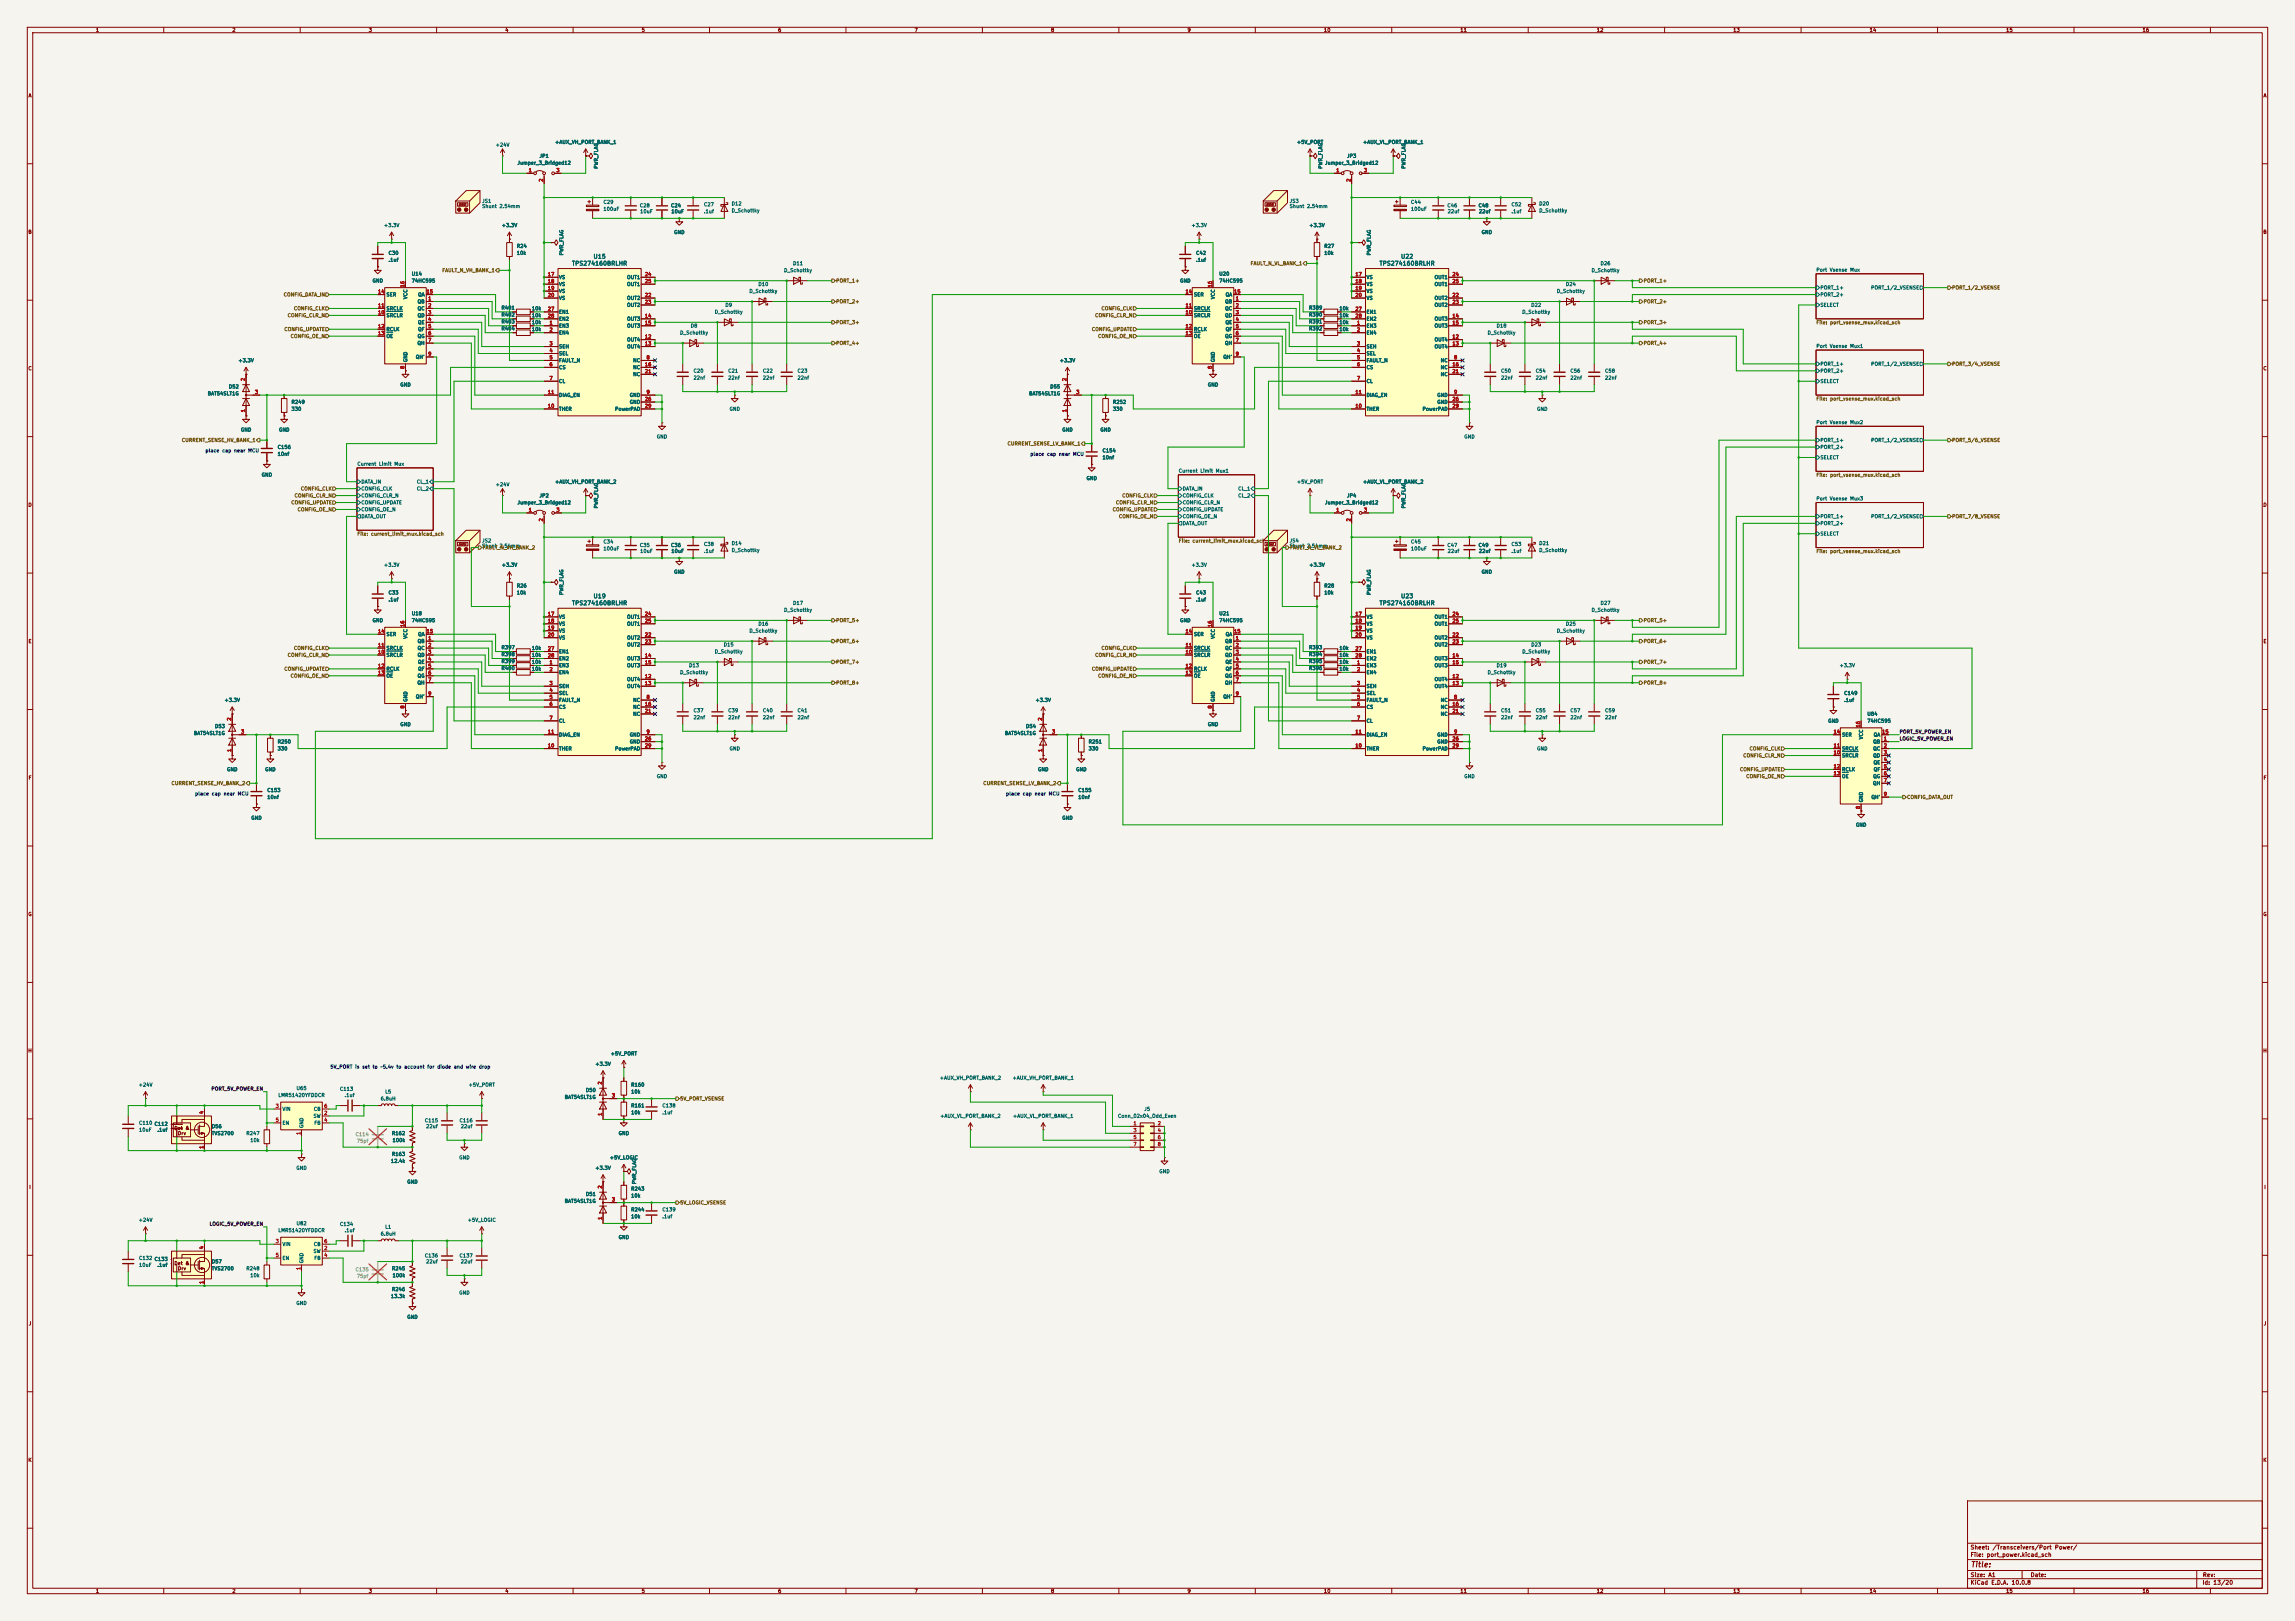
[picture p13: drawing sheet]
<svg xmlns="http://www.w3.org/2000/svg" width="841mm" height="594mm" viewBox="0 0 841 594" stroke-linecap="round" stroke-linejoin="round" font-family="sans-serif">
<defs><g id="words">
<text font-size="2" fill="#840000" x="722" y="574.8">Title:</text>
<g font-size="1.5" fill="#006464">
<text x="217.3" y="95.1">U15</text>
<text x="513.2" y="95.1">U22</text>
<text x="209.4" y="97.7">TPS274160BRLHR</text>
<text x="505.3" y="97.7">TPS274160BRLHR</text>
<text x="217.3" y="219.6">U19</text>
<text x="513.2" y="219.6">U23</text>
<text x="209.4" y="222.1">TPS274160BRLHR</text>
<text x="505.3" y="222.1">TPS274160BRLHR</text>
</g>
<g font-size="1.5" fill="#840000">
<text x="721.9" y="568.1">Sheet: /Transceivers/Port Power/</text>
<text x="721.9" y="570.8">File: port_power.kicad_sch</text>
<text x="721.9" y="581">KiCad E.D.A. 10.0.8</text>
<text x="721.9" y="578.2">Size: A1</text>
<text x="743.9" y="578.2">Date:</text>
<text x="806.9" y="581">Id: 13/20</text>
<text x="807" y="578.2">Rev:</text>
</g>
<g font-size="1.3" fill="#840000">
<text x="35" y="12">1</text>
<text x="85" y="12">2</text>
<text x="135" y="12">3</text>
<text x="185" y="12">4</text>
<text x="235" y="12">5</text>
<text x="285" y="12">6</text>
<text x="335" y="12">7</text>
<text x="385" y="12">8</text>
<text x="435" y="12">9</text>
<text x="485" y="12">10</text>
<text x="535" y="12">11</text>
<text x="585" y="12">12</text>
<text x="635" y="12">13</text>
<text x="685" y="12">14</text>
<text x="735" y="12">15</text>
<text x="785" y="12">16</text>
<text x="10.3" y="36">A</text>
<text x="829.3" y="36">A</text>
<text x="10.2" y="86">B</text>
<text x="829.2" y="86">B</text>
<text x="10.2" y="136">C</text>
<text x="829.2" y="136">C</text>
<text x="10.2" y="186">D</text>
<text x="829.2" y="186">D</text>
<text x="10.3" y="236">E</text>
<text x="829.3" y="236">E</text>
<text x="10.3" y="286">F</text>
<text x="829.3" y="286">F</text>
<text x="10.2" y="336">G</text>
<text x="829.2" y="336">G</text>
<text x="10.2" y="386">H</text>
<text x="829.2" y="386">H</text>
<text x="63.7" y="414.3">Det &amp;</text>
<text x="65" y="416.3">Drv</text>
<text x="10.6" y="436">I</text>
<text x="829.6" y="436">I</text>
<text x="63.7" y="463.9">Det &amp;</text>
<text x="65" y="465.8">Drv</text>
<text x="10.4" y="486">J</text>
<text x="829.4" y="486">J</text>
<text x="10.2" y="536">K</text>
<text x="829.2" y="536">K</text>
<text x="35" y="584">1</text>
<text x="85" y="584">2</text>
<text x="135" y="584">3</text>
<text x="185" y="584">4</text>
<text x="235" y="584">5</text>
<text x="285" y="584">6</text>
<text x="335" y="584">7</text>
<text x="385" y="584">8</text>
<text x="435" y="584">9</text>
<text x="485" y="584">10</text>
<text x="535" y="584">11</text>
<text x="585" y="584">12</text>
<text x="635" y="584">13</text>
<text x="685" y="584">14</text>
<text x="735" y="584">15</text>
<text x="785" y="584">16</text>
</g>
<g font-size="1.3" fill="#006464">
<text x="203.3" y="53">+AUX_VH_PORT_BANK_1</text>
<text x="475.1" y="53">+5V_PORT</text>
<text x="499.3" y="53">+AUX_VL_PORT_BANK_1</text>
<text x="181.5" y="54">+24V</text>
<text x="197.5" y="58.1">JP1</text>
<text x="493.4" y="58.1">JP3</text>
<text x="189.5" y="60.7">Jumper_3_Bridged12</text>
<text x="219.4" y="62" transform="rotate(-90 219.4 62)">PWR_FLAG</text>
<text x="484.8" y="62" transform="rotate(-90 484.8 62)">PWR_FLAG</text>
<text x="485.4" y="60.7">Jumper_3_Bridged12</text>
<text x="515.3" y="62" transform="rotate(-90 515.3 62)">PWR_FLAG</text>
<text x="176.5" y="74.6">JS1</text>
<text x="176.5" y="76.5">Shunt 2.54mm</text>
<text x="221" y="75">C29</text>
<text x="221" y="77.5">100uF</text>
<text x="234.3" y="76.3">C28</text>
<text x="245.7" y="76.3">C24</text>
<text x="257.8" y="75.9">C27</text>
<text x="268" y="75.6">D12</text>
<text x="472.4" y="74.6">JS3</text>
<text x="472.4" y="76.5">Shunt 2.54mm</text>
<text x="516.9" y="75">C44</text>
<text x="516.9" y="77.5">100uF</text>
<text x="530.2" y="76.3">C46</text>
<text x="541.6" y="76.3">C48</text>
<text x="553.7" y="75.9">C52</text>
<text x="563.9" y="75.6">D20</text>
<text x="140.5" y="83.5">+3.3V</text>
<text x="183.7" y="83.5">+3.3V</text>
<text x="234.4" y="78.4">10uF</text>
<text x="245.9" y="78.4">10uF</text>
<text x="257.8" y="78.4">.1uf</text>
<text x="268" y="78.1">D_Schottky</text>
<text x="436.5" y="83.5">+3.3V</text>
<text x="479.6" y="83.5">+3.3V</text>
<text x="530.3" y="78.4">22uf</text>
<text x="541.8" y="78.4">22uf</text>
<text x="553.7" y="78.4">.1uf</text>
<text x="563.9" y="78.1">D_Schottky</text>
<text x="246.9" y="86.1">GND</text>
<text x="542.8" y="86.1">GND</text>
<text x="142.2" y="93.7">C30</text>
<text x="189.2" y="91.1">R24</text>
<text x="189.2" y="93.7">10k</text>
<text x="206.7" y="93.7" transform="rotate(-90 206.7 93.7)">PWR_FLAG</text>
<text x="438.1" y="93.7">C42</text>
<text x="485.1" y="91.1">R27</text>
<text x="485.1" y="93.7">10k</text>
<text x="502.6" y="93.7" transform="rotate(-90 502.6 93.7)">PWR_FLAG</text>
<text x="142.2" y="96.2">.1uf</text>
<text x="150.7" y="101.3">U14</text>
<text x="287.2" y="100">D_Schottky</text>
<text x="290.4" y="97.5">D11</text>
<text x="438.1" y="96.2">.1uf</text>
<text x="446.6" y="101.3">U20</text>
<text x="583.1" y="100">D_Schottky</text>
<text x="586.4" y="97.5">D26</text>
<text x="665.5" y="99.8">Port Vsense Mux</text>
<text x="136.4" y="103.8">GND</text>
<text x="150.7" y="103.8">74HC595</text>
<text x="204.7" y="102.6">VS</text>
<text x="204.7" y="105.1">VS</text>
<text x="204.7" y="107.6">VS</text>
<text x="229.6" y="102.6">OUT1</text>
<text x="229.6" y="105.1">OUT1</text>
<text x="274.5" y="107.6">D_Schottky</text>
<text x="277.7" y="105.1">D10</text>
<text x="432.3" y="103.8">GND</text>
<text x="446.6" y="103.8">74HC595</text>
<text x="500.6" y="102.6">VS</text>
<text x="500.6" y="105.1">VS</text>
<text x="500.6" y="107.6">VS</text>
<text x="525.5" y="102.6">OUT1</text>
<text x="525.5" y="105.1">OUT1</text>
<text x="570.4" y="107.6">D_Schottky</text>
<text x="573.7" y="105.1">D24</text>
<text x="666.9" y="106.4">PORT_1+</text>
<text x="685.5" y="106.4">PORT_1/2_VSENSE</text>
<text x="141.5" y="114">SRCLK</text>
<text x="141.5" y="108.9">SER</text>
<text x="149.6" y="109.8" transform="rotate(-90 149.6 109.8)">VCC</text>
<text x="152.9" y="111.5">QB</text>
<text x="152.9" y="114">QC</text>
<text x="153.1" y="108.9">QA</text>
<text x="183.6" y="113.7">R401</text>
<text x="194.7" y="114">10k</text>
<text x="204.7" y="110.2">VS</text>
<text x="229.6" y="110.2">OUT2</text>
<text x="229.6" y="112.7">OUT2</text>
<text x="265.7" y="112.7">D9</text>
<text x="437.4" y="114">SRCLK</text>
<text x="437.4" y="108.9">SER</text>
<text x="445.5" y="109.8" transform="rotate(-90 445.5 109.8)">VCC</text>
<text x="448.8" y="111.5">QB</text>
<text x="448.8" y="114">QC</text>
<text x="449" y="108.9">QA</text>
<text x="479.5" y="113.7">R389</text>
<text x="490.7" y="114">10k</text>
<text x="500.6" y="110.2">VS</text>
<text x="525.5" y="110.2">OUT2</text>
<text x="525.5" y="112.7">OUT2</text>
<text x="561" y="112.7">D22</text>
<text x="666.9" y="108.9">PORT_2+</text>
<text x="666.9" y="112.7">SELECT</text>
<text x="141.5" y="116.5">SRCLR</text>
<text x="152.9" y="116.5">QD</text>
<text x="153" y="119.1">QE</text>
<text x="183.6" y="116.3">R402</text>
<text x="183.6" y="118.8">R403</text>
<text x="194.7" y="116.5">10k</text>
<text x="194.7" y="119.1">10k</text>
<text x="204.7" y="115.3">EN1</text>
<text x="204.7" y="117.8">EN2</text>
<text x="229.6" y="117.8">OUT3</text>
<text x="261.8" y="115.3">D_Schottky</text>
<text x="437.4" y="116.5">SRCLR</text>
<text x="448.8" y="116.5">QD</text>
<text x="448.9" y="119.1">QE</text>
<text x="479.5" y="116.3">R390</text>
<text x="479.5" y="118.8">R391</text>
<text x="490.7" y="116.5">10k</text>
<text x="490.7" y="119.1">10k</text>
<text x="500.6" y="115.3">EN1</text>
<text x="500.6" y="117.8">EN2</text>
<text x="525.5" y="117.8">OUT3</text>
<text x="557.7" y="115.3">D_Schottky</text>
<text x="141.5" y="121.6">RCLK</text>
<text x="141.5" y="124.2">OE</text>
<text x="152.9" y="124.2">QG</text>
<text x="153.1" y="121.6">QF</text>
<text x="183.6" y="121.4">R404</text>
<text x="194.7" y="121.6">10k</text>
<text x="204.7" y="120.3">EN3</text>
<text x="204.7" y="122.9">EN4</text>
<text x="229.6" y="125.4">OUT4</text>
<text x="229.6" y="120.3">OUT3</text>
<text x="249.1" y="122.9">D_Schottky</text>
<text x="253" y="120.3">D8</text>
<text x="437.4" y="121.6">RCLK</text>
<text x="437.4" y="124.2">OE</text>
<text x="448.8" y="124.2">QG</text>
<text x="449" y="121.6">QF</text>
<text x="479.5" y="121.4">R392</text>
<text x="490.7" y="121.6">10k</text>
<text x="500.6" y="120.3">EN3</text>
<text x="500.6" y="122.9">EN4</text>
<text x="525.5" y="125.4">OUT4</text>
<text x="525.5" y="120.3">OUT3</text>
<text x="545" y="122.9">D_Schottky</text>
<text x="548.3" y="120.3">D18</text>
<text x="152.2" y="131.8">QH'</text>
<text x="152.8" y="126.7">QH</text>
<text x="204.7" y="128">SEH</text>
<text x="204.7" y="130.5">SEL</text>
<text x="229.6" y="128">OUT4</text>
<text x="448.1" y="131.8">QH'</text>
<text x="448.7" y="126.7">QH</text>
<text x="500.6" y="128">SEH</text>
<text x="500.6" y="130.5">SEL</text>
<text x="525.5" y="128">OUT4</text>
<text x="665.5" y="127.8">Port Vsense Mux1</text>
<text x="87.2" y="133">+3.3V</text>
<text x="149.6" y="132.9" transform="rotate(-90 149.6 132.9)">GND</text>
<text x="204.7" y="133">FAULT_N</text>
<text x="204.7" y="135.6">CS</text>
<text x="231.9" y="133">NC</text>
<text x="231.9" y="135.6">NC</text>
<text x="254" y="136.9">C20</text>
<text x="266.7" y="136.9">C21</text>
<text x="279.4" y="136.9">C22</text>
<text x="292.1" y="136.9">C23</text>
<text x="388.2" y="133">+3.3V</text>
<text x="445.5" y="132.9" transform="rotate(-90 445.5 132.9)">GND</text>
<text x="500.6" y="133">FAULT_N</text>
<text x="500.6" y="135.6">CS</text>
<text x="527.8" y="133">NC</text>
<text x="527.8" y="135.6">NC</text>
<text x="549.9" y="136.9">C50</text>
<text x="562.6" y="136.9">C54</text>
<text x="575.3" y="136.9">C56</text>
<text x="588" y="136.9">C58</text>
<text x="666.9" y="136.9">PORT_2+</text>
<text x="666.9" y="134.3">PORT_1+</text>
<text x="685.5" y="134.3">PORT_1/2_VSENSE</text>
<text x="83.7" y="142.6">D52</text>
<text x="146.5" y="141.9">GND</text>
<text x="204.7" y="140.7">CL</text>
<text x="231.9" y="138.1">NC</text>
<text x="254" y="139.4">22nf</text>
<text x="266.7" y="139.4">22nf</text>
<text x="279.4" y="139.4">22nf</text>
<text x="292.1" y="139.4">22nf</text>
<text x="384.7" y="142.6">D55</text>
<text x="442.4" y="141.9">GND</text>
<text x="500.6" y="140.7">CL</text>
<text x="527.8" y="138.1">NC</text>
<text x="549.9" y="139.4">22nf</text>
<text x="562.6" y="139.4">22nf</text>
<text x="575.3" y="139.4">22nf</text>
<text x="588" y="139.4">22nf</text>
<text x="666.9" y="140.7">SELECT</text>
<text x="76" y="145.2">BAT54SLT1G</text>
<text x="106.7" y="148.3">R249</text>
<text x="204.7" y="145.7">DIAG_EN</text>
<text x="230.6" y="145.7">GND</text>
<text x="230.6" y="148.3">GND</text>
<text x="377" y="145.2">BAT54SLT1G</text>
<text x="407.7" y="148.3">R252</text>
<text x="500.6" y="145.7">DIAG_EN</text>
<text x="526.5" y="145.7">GND</text>
<text x="526.5" y="148.3">GND</text>
<text x="106.7" y="150.8">330</text>
<text x="204.7" y="150.8">THER</text>
<text x="225.2" y="150.8">PowerPAD</text>
<text x="267.2" y="150.8">GND</text>
<text x="407.7" y="150.8">330</text>
<text x="500.6" y="150.8">THER</text>
<text x="521.1" y="150.8">PowerPAD</text>
<text x="563.1" y="150.8">GND</text>
<text x="665.5" y="155.7">Port Vsense Mux2</text>
<text x="88.1" y="158.4">GND</text>
<text x="102.1" y="158.4">GND</text>
<text x="240.5" y="161">GND</text>
<text x="389.1" y="158.4">GND</text>
<text x="403.1" y="158.4">GND</text>
<text x="536.4" y="161">GND</text>
<text x="101.6" y="164.8">C156</text>
<text x="101.6" y="167.3">10nf</text>
<text x="403.8" y="166.1">C154</text>
<text x="666.9" y="164.8">PORT_2+</text>
<text x="666.9" y="162.3">PORT_1+</text>
<text x="685.5" y="162.3">PORT_1/2_VSENSE</text>
<text x="130.8" y="171">Current Limit Mux</text>
<text x="403.8" y="168.6">10nf</text>
<text x="431.8" y="173.5">Current Limit Mux1</text>
<text x="666.9" y="168.6">SELECT</text>
<text x="95.7" y="175">GND</text>
<text x="132.2" y="177.5">DATA_IN</text>
<text x="152.6" y="177.5">CL_1</text>
<text x="181.5" y="178.5">+24V</text>
<text x="203.3" y="177.5">+AUX_VH_PORT_BANK_2</text>
<text x="398" y="176.2">GND</text>
<text x="475.1" y="177.5">+5V_PORT</text>
<text x="499.3" y="177.5">+AUX_VL_PORT_BANK_2</text>
<text x="132.2" y="185.1">CONFIG_UPDATE</text>
<text x="132.2" y="182.6">CONFIG_CLR_N</text>
<text x="132.2" y="180">CONFIG_CLK</text>
<text x="152.6" y="180">CL_2</text>
<text x="189.5" y="185.1">Jumper_3_Bridged12</text>
<text x="197.5" y="182.6">JP2</text>
<text x="433.2" y="185.1">CONFIG_CLR_N</text>
<text x="433.2" y="182.6">CONFIG_CLK</text>
<text x="433.2" y="180">DATA_IN</text>
<text x="453.6" y="182.6">CL_2</text>
<text x="453.6" y="180">CL_1</text>
<text x="485.4" y="185.1">Jumper_3_Bridged12</text>
<text x="493.4" y="182.6">JP4</text>
<text x="665.5" y="183.7">Port Vsense Mux3</text>
<text x="132.2" y="187.7">CONFIG_OE_N</text>
<text x="132.2" y="190.2">DATA_OUT</text>
<text x="219.4" y="186.5" transform="rotate(-90 219.4 186.5)">PWR_FLAG</text>
<text x="433.2" y="187.7">CONFIG_UPDATE</text>
<text x="433.2" y="190.2">CONFIG_OE_N</text>
<text x="515.3" y="186.5" transform="rotate(-90 515.3 186.5)">PWR_FLAG</text>
<text x="666.9" y="190.2">PORT_1+</text>
<text x="685.5" y="190.2">PORT_1/2_VSENSE</text>
<text x="433.2" y="192.7">DATA_OUT</text>
<text x="666.9" y="192.7">PORT_2+</text>
<text x="666.9" y="196.5">SELECT</text>
<text x="176.5" y="199.1">JS2</text>
<text x="176.5" y="201">Shunt 2.54mm</text>
<text x="221" y="199.5">C34</text>
<text x="221" y="202">100uF</text>
<text x="234.3" y="200.7">C35</text>
<text x="234.4" y="202.9">10uF</text>
<text x="245.7" y="200.7">C36</text>
<text x="245.9" y="202.9">10uF</text>
<text x="257.8" y="200.4">C38</text>
<text x="257.8" y="202.9">.1uf</text>
<text x="268" y="200">D14</text>
<text x="268" y="202.6">D_Schottky</text>
<text x="472.4" y="199.1">JS4</text>
<text x="472.4" y="201">Shunt 2.54mm</text>
<text x="516.9" y="199.5">C45</text>
<text x="516.9" y="202">100uF</text>
<text x="530.2" y="200.7">C47</text>
<text x="530.3" y="202.9">22uf</text>
<text x="541.6" y="200.7">C49</text>
<text x="541.8" y="202.9">22uf</text>
<text x="553.7" y="200.4">C53</text>
<text x="553.7" y="202.9">.1uf</text>
<text x="563.9" y="200">D21</text>
<text x="563.9" y="202.6">D_Schottky</text>
<text x="140.5" y="208">+3.3V</text>
<text x="183.7" y="208">+3.3V</text>
<text x="436.5" y="208">+3.3V</text>
<text x="479.6" y="208">+3.3V</text>
<text x="189.2" y="215.6">R26</text>
<text x="246.9" y="210.5">GND</text>
<text x="485.1" y="215.6">R28</text>
<text x="542.8" y="210.5">GND</text>
<text x="142.2" y="218.1">C33</text>
<text x="142.2" y="220.7">.1uf</text>
<text x="189.2" y="218.1">10k</text>
<text x="206.7" y="218.2" transform="rotate(-90 206.7 218.2)">PWR_FLAG</text>
<text x="290.4" y="221.9">D17</text>
<text x="438.1" y="218.1">C43</text>
<text x="438.1" y="220.7">.1uf</text>
<text x="485.1" y="218.1">10k</text>
<text x="502.6" y="218.2" transform="rotate(-90 502.6 218.2)">PWR_FLAG</text>
<text x="586.4" y="221.9">D27</text>
<text x="150.7" y="225.8">U18</text>
<text x="204.7" y="227">VS</text>
<text x="229.6" y="227">OUT1</text>
<text x="287.2" y="224.5">D_Schottky</text>
<text x="446.6" y="225.8">U21</text>
<text x="500.6" y="227">VS</text>
<text x="525.5" y="227">OUT1</text>
<text x="583.1" y="224.5">D_Schottky</text>
<text x="136.4" y="228.3">GND</text>
<text x="141.5" y="233.4">SER</text>
<text x="150.7" y="228.3">74HC595</text>
<text x="153.1" y="233.4">QA</text>
<text x="204.7" y="229.6">VS</text>
<text x="204.7" y="232.1">VS</text>
<text x="229.6" y="229.6">OUT1</text>
<text x="274.5" y="232.1">D_Schottky</text>
<text x="277.7" y="229.6">D16</text>
<text x="432.3" y="228.3">GND</text>
<text x="437.4" y="233.4">SER</text>
<text x="446.6" y="228.3">74HC595</text>
<text x="449" y="233.4">QA</text>
<text x="500.6" y="229.6">VS</text>
<text x="500.6" y="232.1">VS</text>
<text x="525.5" y="229.6">OUT1</text>
<text x="570.4" y="232.1">D_Schottky</text>
<text x="573.7" y="229.6">D25</text>
<text x="141.5" y="238.5">SRCLK</text>
<text x="149.6" y="234.2" transform="rotate(-90 149.6 234.2)">VCC</text>
<text x="152.9" y="235.9">QB</text>
<text x="152.9" y="238.5">QC</text>
<text x="183.6" y="238.2">R397</text>
<text x="194.7" y="238.5">10k</text>
<text x="204.7" y="234.6">VS</text>
<text x="204.7" y="239.7">EN1</text>
<text x="229.6" y="234.6">OUT2</text>
<text x="229.6" y="237.2">OUT2</text>
<text x="261.8" y="239.7">D_Schottky</text>
<text x="265" y="237.2">D15</text>
<text x="437.4" y="238.5">SRCLK</text>
<text x="445.5" y="234.2" transform="rotate(-90 445.5 234.2)">VCC</text>
<text x="448.8" y="235.9">QB</text>
<text x="448.8" y="238.5">QC</text>
<text x="479.5" y="238.2">R393</text>
<text x="490.7" y="238.5">10k</text>
<text x="500.6" y="234.6">VS</text>
<text x="500.6" y="239.7">EN1</text>
<text x="525.5" y="234.6">OUT2</text>
<text x="525.5" y="237.2">OUT2</text>
<text x="557.7" y="239.7">D_Schottky</text>
<text x="561" y="237.2">D23</text>
<text x="141.5" y="241">SRCLR</text>
<text x="152.9" y="241">QD</text>
<text x="153" y="243.5">QE</text>
<text x="183.6" y="245.8">R400</text>
<text x="183.6" y="243.3">R399</text>
<text x="183.6" y="240.7">R398</text>
<text x="194.7" y="243.5">10k</text>
<text x="194.7" y="241">10k</text>
<text x="204.7" y="244.8">EN3</text>
<text x="204.7" y="242.3">EN2</text>
<text x="229.6" y="242.3">OUT3</text>
<text x="229.6" y="244.8">OUT3</text>
<text x="252.3" y="244.8">D13</text>
<text x="437.4" y="241">SRCLR</text>
<text x="448.8" y="241">QD</text>
<text x="448.9" y="243.5">QE</text>
<text x="479.5" y="245.8">R396</text>
<text x="479.5" y="243.3">R395</text>
<text x="479.5" y="240.7">R394</text>
<text x="490.7" y="243.5">10k</text>
<text x="490.7" y="241">10k</text>
<text x="500.6" y="244.8">EN3</text>
<text x="500.6" y="242.3">EN2</text>
<text x="525.5" y="242.3">OUT3</text>
<text x="525.5" y="244.8">OUT3</text>
<text x="548.3" y="244.8">D19</text>
<text x="673.9" y="244.8">+3.3V</text>
<text x="141.5" y="246.1">RCLK</text>
<text x="141.5" y="248.6">OE</text>
<text x="152.8" y="251.2">QH</text>
<text x="152.9" y="248.6">QG</text>
<text x="153.1" y="246.1">QF</text>
<text x="194.7" y="246.1">10k</text>
<text x="204.7" y="247.3">EN4</text>
<text x="229.6" y="249.9">OUT4</text>
<text x="249.1" y="247.3">D_Schottky</text>
<text x="437.4" y="246.1">RCLK</text>
<text x="437.4" y="248.6">OE</text>
<text x="448.7" y="251.2">QH</text>
<text x="448.8" y="248.6">QG</text>
<text x="449" y="246.1">QF</text>
<text x="490.7" y="246.1">10k</text>
<text x="500.6" y="247.3">EN4</text>
<text x="525.5" y="249.9">OUT4</text>
<text x="545" y="247.3">D_Schottky</text>
<text x="82.1" y="257.5">+3.3V</text>
<text x="149.6" y="257.3" transform="rotate(-90 149.6 257.3)">GND</text>
<text x="152.2" y="256.2">QH'</text>
<text x="204.7" y="252.4">SEH</text>
<text x="204.7" y="255">SEL</text>
<text x="204.7" y="257.5">FAULT_N</text>
<text x="229.6" y="252.4">OUT4</text>
<text x="231.9" y="257.5">NC</text>
<text x="379.3" y="257.5">+3.3V</text>
<text x="445.5" y="257.3" transform="rotate(-90 445.5 257.3)">GND</text>
<text x="448.1" y="256.2">QH'</text>
<text x="500.6" y="252.4">SEH</text>
<text x="500.6" y="255">SEL</text>
<text x="500.6" y="257.5">FAULT_N</text>
<text x="525.5" y="252.4">OUT4</text>
<text x="527.8" y="257.5">NC</text>
<text x="675.6" y="255">C149</text>
<text x="675.6" y="257.5">.1uf</text>
<text x="204.7" y="260">CS</text>
<text x="231.9" y="260">NC</text>
<text x="231.9" y="262.6">NC</text>
<text x="254" y="261.3">C37</text>
<text x="254" y="263.9">22nf</text>
<text x="266.7" y="261.3">C39</text>
<text x="266.7" y="263.9">22nf</text>
<text x="279.4" y="261.3">C40</text>
<text x="279.4" y="263.9">22nf</text>
<text x="292.1" y="261.3">C41</text>
<text x="292.1" y="263.9">22nf</text>
<text x="500.6" y="260">CS</text>
<text x="527.8" y="260">NC</text>
<text x="527.8" y="262.6">NC</text>
<text x="549.9" y="261.3">C51</text>
<text x="549.9" y="263.9">22nf</text>
<text x="562.6" y="261.3">C55</text>
<text x="562.6" y="263.9">22nf</text>
<text x="575.3" y="261.3">C57</text>
<text x="575.3" y="263.9">22nf</text>
<text x="588" y="261.3">C59</text>
<text x="588" y="263.9">22nf</text>
<text x="684.1" y="262.6">U84</text>
<text x="70.9" y="269.6">BAT54SLT1G</text>
<text x="78.6" y="267.1">D53</text>
<text x="146.5" y="266.4">GND</text>
<text x="204.7" y="265.1">CL</text>
<text x="368.1" y="269.6">BAT54SLT1G</text>
<text x="375.8" y="267.1">D54</text>
<text x="442.4" y="266.4">GND</text>
<text x="500.6" y="265.1">CL</text>
<text x="669.8" y="265.1">GND</text>
<text x="684.1" y="265.1">74HC595</text>
<text x="101.6" y="272.7">R250</text>
<text x="101.6" y="275.3">330</text>
<text x="204.7" y="275.3">THER</text>
<text x="204.7" y="270.2">DIAG_EN</text>
<text x="225.2" y="275.3">PowerPAD</text>
<text x="230.6" y="270.2">GND</text>
<text x="230.6" y="272.7">GND</text>
<text x="267.2" y="275.3">GND</text>
<text x="398.8" y="272.7">R251</text>
<text x="398.8" y="275.3">330</text>
<text x="500.6" y="275.3">THER</text>
<text x="500.6" y="270.2">DIAG_EN</text>
<text x="521.1" y="275.3">PowerPAD</text>
<text x="526.5" y="270.2">GND</text>
<text x="526.5" y="272.7">GND</text>
<text x="563.1" y="275.3">GND</text>
<text x="674.9" y="275.3">SRCLK</text>
<text x="674.9" y="270.2">SER</text>
<text x="683" y="271.1" transform="rotate(-90 683 271.1)">VCC</text>
<text x="686.3" y="272.7">QB</text>
<text x="686.3" y="275.3">QC</text>
<text x="686.5" y="270.2">QA</text>
<text x="674.9" y="277.8">SRCLR</text>
<text x="686.3" y="277.8">QD</text>
<text x="686.4" y="280.4">QE</text>
<text x="83" y="282.9">GND</text>
<text x="97" y="282.9">GND</text>
<text x="240.5" y="285.4">GND</text>
<text x="380.2" y="282.9">GND</text>
<text x="394.2" y="282.9">GND</text>
<text x="536.4" y="285.4">GND</text>
<text x="674.9" y="282.9">RCLK</text>
<text x="674.9" y="285.4">OE</text>
<text x="686.2" y="288">QH</text>
<text x="686.3" y="285.4">QG</text>
<text x="686.5" y="282.9">QF</text>
<text x="97.8" y="290.5">C153</text>
<text x="97.8" y="293.1">10nf</text>
<text x="395" y="290.5">C155</text>
<text x="395" y="293.1">10nf</text>
<text x="685.6" y="293.1">QH'</text>
<text x="683" y="294.2" transform="rotate(-90 683 294.2)">GND</text>
<text x="91.9" y="300.7">GND</text>
<text x="389.1" y="300.7">GND</text>
<text x="679.9" y="303.2">GND</text>
<text x="223.6" y="387">+5V_PORT</text>
<text x="218" y="390.9">+3.3V</text>
<text x="344.2" y="395.9">+AUX_VH_PORT_BANK_2</text>
<text x="370.9" y="395.9">+AUX_VH_PORT_BANK_1</text>
<text x="50.7" y="398.5">+24V</text>
<text x="108.5" y="399.7">U65</text>
<text x="124.4" y="400">C113</text>
<text x="141" y="401">L5</text>
<text x="171.6" y="398.5">+5V_PORT</text>
<text x="214.5" y="400.4">D50</text>
<text x="231.1" y="398.5">R160</text>
<text x="231.1" y="401">10k</text>
<text x="101.8" y="402.3">LMR51420YFDDCR</text>
<text x="103.4" y="407.4">VIN</text>
<text x="114.8" y="407.4">CB</text>
<text x="126.1" y="402.3">.1uf</text>
<text x="139.4" y="403.6">6.8uH</text>
<text x="206.8" y="403">BAT54SLT1G</text>
<text x="231.1" y="406.1">R161</text>
<text x="242.6" y="406.1">C138</text>
<text x="419.2" y="407.4">J5</text>
<text x="50.8" y="412.4">C110</text>
<text x="56.5" y="412.8">C112</text>
<text x="77.5" y="413.7">D56</text>
<text x="103.4" y="412.4">EN</text>
<text x="111.5" y="413.5" transform="rotate(-90 111.5 413.5)">GND</text>
<text x="114.7" y="409.9">SW</text>
<text x="115" y="412.4">FB</text>
<text x="155.5" y="411.6">C115</text>
<text x="156" y="413.7">22uf</text>
<text x="168.2" y="411.6">C116</text>
<text x="168.7" y="413.7">22uf</text>
<text x="231.1" y="408.6">10k</text>
<text x="242.6" y="408.6">.1uf</text>
<text x="344.4" y="409.9">+AUX_VL_PORT_BANK_2</text>
<text x="371" y="409.9">+AUX_VL_PORT_BANK_1</text>
<text x="409.5" y="409.9">Conn_02x04_Odd_Even</text>
<text x="50.8" y="415">10uF</text>
<text x="57.5" y="415">.1uf</text>
<text x="77.5" y="416.3">TVS2700</text>
<text x="90.1" y="416.3">R247</text>
<text x="91.6" y="418.8">10k</text>
<text x="143.5" y="416.3">R162</text>
<text x="143.7" y="418.8">100k</text>
<text x="226.5" y="416.3">GND</text>
<text x="143.5" y="423.9">R163</text>
<text x="168.1" y="425.1">GND</text>
<text x="223.3" y="425.1">+5V_LOGIC</text>
<text x="108.4" y="429">GND</text>
<text x="143.1" y="426.4">12.4k</text>
<text x="218" y="429">+3.3V</text>
<text x="424.7" y="430.2">GND</text>
<text x="149.1" y="434">GND</text>
<text x="231.1" y="436.6">R243</text>
<text x="233.4" y="434.1" transform="rotate(-90 233.4 434.1)">PWR_FLAG</text>
<text x="206.8" y="441.1">BAT54SLT1G</text>
<text x="214.5" y="438.5">D51</text>
<text x="231.1" y="439.1">10k</text>
<text x="50.7" y="448">+24V</text>
<text x="108.5" y="449.3">U82</text>
<text x="124.4" y="449.5">C134</text>
<text x="171.2" y="448">+5V_LOGIC</text>
<text x="231.1" y="444.2">R244</text>
<text x="231.1" y="446.7">10k</text>
<text x="242.6" y="444.2">C139</text>
<text x="242.6" y="446.7">.1uf</text>
<text x="101.8" y="451.8">LMR51420YFDDCR</text>
<text x="126.1" y="451.8">.1uf</text>
<text x="139.4" y="453.1">6.8uH</text>
<text x="141" y="450.5">L1</text>
<text x="226.5" y="454.4">GND</text>
<text x="50.8" y="462">C132</text>
<text x="103.4" y="456.9">VIN</text>
<text x="103.4" y="462">EN</text>
<text x="114.7" y="459.4">SW</text>
<text x="114.8" y="456.9">CB</text>
<text x="115" y="462">FB</text>
<text x="155.5" y="461.1">C136</text>
<text x="168.2" y="461.1">C137</text>
<text x="50.8" y="464.5">10uF</text>
<text x="56.5" y="462.4">C133</text>
<text x="57.5" y="464.5">.1uf</text>
<text x="77.5" y="463.2">D57</text>
<text x="77.5" y="465.8">TVS2700</text>
<text x="90.1" y="465.8">R248</text>
<text x="111.5" y="463.1" transform="rotate(-90 111.5 463.1)">GND</text>
<text x="143.5" y="465.8">R245</text>
<text x="156" y="463.2">22uf</text>
<text x="168.7" y="463.2">22uf</text>
<text x="91.6" y="468.3">10k</text>
<text x="143.5" y="473.4">R246</text>
<text x="143.7" y="468.3">100k</text>
<text x="108.4" y="478.5">GND</text>
<text x="143.1" y="475.9">13.3k</text>
<text x="168.1" y="474.7">GND</text>
<text x="149.1" y="483.6">GND</text>
</g>
<g font-size="1.3" fill="#a90000">
<text x="193.6" y="63.4">1</text>
<text x="203.7" y="63.4">3</text>
<text x="489.5" y="63.4">1</text>
<text x="499.6" y="63.4">3</text>
<text x="199.3" y="66.8" transform="rotate(-90 199.3 66.8)">2</text>
<text x="495.2" y="66.8" transform="rotate(-90 495.2 66.8)">2</text>
<text x="200.6" y="101.5">17</text>
<text x="236.2" y="101.5">24</text>
<text x="496.5" y="101.5">17</text>
<text x="532.1" y="101.5">24</text>
<text x="138.4" y="107.8">14</text>
<text x="148.5" y="105.5" transform="rotate(-90 148.5 105.5)">16</text>
<text x="156.1" y="107.8">15</text>
<text x="200.6" y="104">18</text>
<text x="200.6" y="106.5">19</text>
<text x="236.2" y="104">25</text>
<text x="434.3" y="107.8">14</text>
<text x="444.4" y="105.5" transform="rotate(-90 444.4 105.5)">16</text>
<text x="452.1" y="107.8">15</text>
<text x="496.5" y="104">18</text>
<text x="496.5" y="106.5">19</text>
<text x="532.1" y="104">25</text>
<text x="138.4" y="112.9">11</text>
<text x="156.7" y="110.4">1</text>
<text x="156.7" y="112.9">2</text>
<text x="200.6" y="109.1">20</text>
<text x="236.2" y="109.1">22</text>
<text x="236.2" y="111.6">23</text>
<text x="434.3" y="112.9">11</text>
<text x="452.7" y="110.4">1</text>
<text x="452.7" y="112.9">2</text>
<text x="496.5" y="109.1">20</text>
<text x="532.1" y="109.1">22</text>
<text x="532.1" y="111.6">23</text>
<text x="138.4" y="115.4">10</text>
<text x="156.7" y="115.4">3</text>
<text x="156.7" y="118">4</text>
<text x="200.6" y="114.2">27</text>
<text x="200.6" y="116.7">28</text>
<text x="201.2" y="119.2">1</text>
<text x="236.2" y="116.7">14</text>
<text x="236.2" y="119.2">15</text>
<text x="434.3" y="115.4">10</text>
<text x="452.7" y="115.4">3</text>
<text x="452.7" y="118">4</text>
<text x="496.5" y="114.2">27</text>
<text x="496.5" y="116.7">28</text>
<text x="497.1" y="119.2">1</text>
<text x="532.1" y="116.7">14</text>
<text x="532.1" y="119.2">15</text>
<text x="138.4" y="120.5">12</text>
<text x="138.4" y="123.1">13</text>
<text x="156.7" y="120.5">5</text>
<text x="156.7" y="123.1">6</text>
<text x="156.7" y="125.6">7</text>
<text x="201.2" y="121.8">2</text>
<text x="236.2" y="124.3">12</text>
<text x="434.3" y="120.5">12</text>
<text x="434.3" y="123.1">13</text>
<text x="452.7" y="120.5">5</text>
<text x="452.7" y="123.1">6</text>
<text x="452.7" y="125.6">7</text>
<text x="497.1" y="121.8">2</text>
<text x="532.1" y="124.3">12</text>
<text x="156.7" y="130.7">9</text>
<text x="201.2" y="126.9">3</text>
<text x="201.2" y="129.4">4</text>
<text x="201.2" y="131.9">5</text>
<text x="236.2" y="126.9">13</text>
<text x="236.8" y="131.9">8</text>
<text x="452.7" y="130.7">9</text>
<text x="497.1" y="126.9">3</text>
<text x="497.1" y="129.4">4</text>
<text x="497.1" y="131.9">5</text>
<text x="532.1" y="126.9">13</text>
<text x="532.7" y="131.9">8</text>
<text x="148.5" y="135.4" transform="rotate(-90 148.5 135.4)">8</text>
<text x="201.2" y="134.5">6</text>
<text x="236.2" y="134.5">16</text>
<text x="236.2" y="137">21</text>
<text x="444.4" y="135.4" transform="rotate(-90 444.4 135.4)">8</text>
<text x="497.1" y="134.5">6</text>
<text x="532.1" y="134.5">16</text>
<text x="532.1" y="137">21</text>
<text x="90" y="139.8" transform="rotate(-90 90 139.8)">2</text>
<text x="201.2" y="139.6">7</text>
<text x="391" y="139.8" transform="rotate(-90 391 139.8)">2</text>
<text x="497.1" y="139.6">7</text>
<text x="93.2" y="144.6">3</text>
<text x="200.6" y="149.7">10</text>
<text x="200.6" y="144.6">11</text>
<text x="236.2" y="147.2">26</text>
<text x="236.2" y="149.7">29</text>
<text x="236.8" y="144.6">9</text>
<text x="394.2" y="144.6">3</text>
<text x="496.5" y="149.7">10</text>
<text x="496.5" y="144.6">11</text>
<text x="532.1" y="147.2">26</text>
<text x="532.1" y="149.7">29</text>
<text x="532.7" y="144.6">9</text>
<text x="90" y="151.2" transform="rotate(-90 90 151.2)">1</text>
<text x="391" y="151.2" transform="rotate(-90 391 151.2)">1</text>
<text x="193.6" y="187.8">1</text>
<text x="199.3" y="191.2" transform="rotate(-90 199.3 191.2)">2</text>
<text x="203.7" y="187.8">3</text>
<text x="489.5" y="187.8">1</text>
<text x="495.2" y="191.2" transform="rotate(-90 495.2 191.2)">2</text>
<text x="499.6" y="187.8">3</text>
<text x="200.6" y="225.9">17</text>
<text x="236.2" y="225.9">24</text>
<text x="496.5" y="225.9">17</text>
<text x="532.1" y="225.9">24</text>
<text x="138.4" y="232.3">14</text>
<text x="148.5" y="229.9" transform="rotate(-90 148.5 229.9)">16</text>
<text x="156.1" y="232.3">15</text>
<text x="200.6" y="228.5">18</text>
<text x="200.6" y="231">19</text>
<text x="200.6" y="233.5">20</text>
<text x="236.2" y="233.5">22</text>
<text x="236.2" y="228.5">25</text>
<text x="434.3" y="232.3">14</text>
<text x="444.4" y="229.9" transform="rotate(-90 444.4 229.9)">16</text>
<text x="452.1" y="232.3">15</text>
<text x="496.5" y="228.5">18</text>
<text x="496.5" y="231">19</text>
<text x="496.5" y="233.5">20</text>
<text x="532.1" y="233.5">22</text>
<text x="532.1" y="228.5">25</text>
<text x="138.4" y="239.9">10</text>
<text x="138.4" y="237.4">11</text>
<text x="156.7" y="234.8">1</text>
<text x="156.7" y="237.4">2</text>
<text x="156.7" y="239.9">3</text>
<text x="200.6" y="238.6">27</text>
<text x="236.2" y="236.1">23</text>
<text x="434.3" y="239.9">10</text>
<text x="434.3" y="237.4">11</text>
<text x="452.7" y="234.8">1</text>
<text x="452.7" y="237.4">2</text>
<text x="452.7" y="239.9">3</text>
<text x="496.5" y="238.6">27</text>
<text x="532.1" y="236.1">23</text>
<text x="138.4" y="245">12</text>
<text x="156.7" y="242.4">4</text>
<text x="156.7" y="245">5</text>
<text x="200.6" y="241.2">28</text>
<text x="201.2" y="243.7">1</text>
<text x="236.2" y="241.2">14</text>
<text x="236.2" y="243.7">15</text>
<text x="434.3" y="245">12</text>
<text x="452.7" y="242.4">4</text>
<text x="452.7" y="245">5</text>
<text x="496.5" y="241.2">28</text>
<text x="497.1" y="243.7">1</text>
<text x="532.1" y="241.2">14</text>
<text x="532.1" y="243.7">15</text>
<text x="138.4" y="247.5">13</text>
<text x="156.7" y="247.5">6</text>
<text x="156.7" y="250.1">7</text>
<text x="201.2" y="246.2">2</text>
<text x="201.2" y="251.3">3</text>
<text x="236.2" y="248.8">12</text>
<text x="236.2" y="251.3">13</text>
<text x="434.3" y="247.5">13</text>
<text x="452.7" y="247.5">6</text>
<text x="452.7" y="250.1">7</text>
<text x="497.1" y="246.2">2</text>
<text x="497.1" y="251.3">3</text>
<text x="532.1" y="248.8">12</text>
<text x="532.1" y="251.3">13</text>
<text x="156.7" y="255.1">9</text>
<text x="201.2" y="253.9">4</text>
<text x="201.2" y="256.4">5</text>
<text x="236.8" y="256.4">8</text>
<text x="452.7" y="255.1">9</text>
<text x="497.1" y="253.9">4</text>
<text x="497.1" y="256.4">5</text>
<text x="532.7" y="256.4">8</text>
<text x="148.5" y="259.8" transform="rotate(-90 148.5 259.8)">8</text>
<text x="201.2" y="258.9">6</text>
<text x="236.2" y="258.9">16</text>
<text x="236.2" y="261.5">21</text>
<text x="444.4" y="259.8" transform="rotate(-90 444.4 259.8)">8</text>
<text x="497.1" y="258.9">6</text>
<text x="532.1" y="258.9">16</text>
<text x="532.1" y="261.5">21</text>
<text x="85" y="264.3" transform="rotate(-90 85 264.3)">2</text>
<text x="88.2" y="269.1">3</text>
<text x="200.6" y="269.1">11</text>
<text x="201.2" y="264">7</text>
<text x="236.8" y="269.1">9</text>
<text x="382.1" y="264.3" transform="rotate(-90 382.1 264.3)">2</text>
<text x="385.3" y="269.1">3</text>
<text x="496.5" y="269.1">11</text>
<text x="497.1" y="264">7</text>
<text x="532.7" y="269.1">9</text>
<text x="671.8" y="269.1">14</text>
<text x="681.9" y="266.8" transform="rotate(-90 681.9 266.8)">16</text>
<text x="689.5" y="269.1">15</text>
<text x="85" y="275.7" transform="rotate(-90 85 275.7)">1</text>
<text x="200.6" y="274.2">10</text>
<text x="236.2" y="271.6">26</text>
<text x="236.2" y="274.2">29</text>
<text x="382.1" y="275.7" transform="rotate(-90 382.1 275.7)">1</text>
<text x="496.5" y="274.2">10</text>
<text x="532.1" y="271.6">26</text>
<text x="532.1" y="274.2">29</text>
<text x="671.8" y="274.2">11</text>
<text x="690.1" y="271.6">1</text>
<text x="690.1" y="274.2">2</text>
<text x="671.8" y="276.7">10</text>
<text x="671.8" y="281.8">12</text>
<text x="690.1" y="276.7">3</text>
<text x="690.1" y="279.3">4</text>
<text x="690.1" y="281.8">5</text>
<text x="671.8" y="284.3">13</text>
<text x="690.1" y="284.3">6</text>
<text x="690.1" y="286.9">7</text>
<text x="690.1" y="292">9</text>
<text x="681.9" y="296.6" transform="rotate(-90 681.9 296.6)">8</text>
<text x="220.8" y="397.6" transform="rotate(-90 220.8 397.6)">2</text>
<text x="100.9" y="406.3">3</text>
<text x="118.6" y="406.3">6</text>
<text x="224.1" y="402.5">3</text>
<text x="74.8" y="408.4" transform="rotate(-90 74.8 408.4)">4</text>
<text x="100.9" y="411.3">5</text>
<text x="118.6" y="408.8">2</text>
<text x="118.6" y="411.3">4</text>
<text x="220.8" y="409" transform="rotate(-90 220.8 409)">1</text>
<text x="415.2" y="412.6">1</text>
<text x="424.1" y="412.6">2</text>
<text x="110.4" y="416" transform="rotate(-90 110.4 416)">1</text>
<text x="415.2" y="415.2">3</text>
<text x="415.2" y="417.7">5</text>
<text x="424.1" y="415.2">4</text>
<text x="424.1" y="417.7">6</text>
<text x="74.8" y="421.1" transform="rotate(-90 74.8 421.1)">1</text>
<text x="415.2" y="420.2">7</text>
<text x="424.1" y="420.2">8</text>
<text x="220.8" y="435.7" transform="rotate(-90 220.8 435.7)">2</text>
<text x="224.1" y="440.6">3</text>
<text x="220.8" y="447.1" transform="rotate(-90 220.8 447.1)">1</text>
<text x="100.9" y="455.8">3</text>
<text x="118.6" y="455.8">6</text>
<text x="74.8" y="457.9" transform="rotate(-90 74.8 457.9)">4</text>
<text x="100.9" y="460.9">5</text>
<text x="118.6" y="458.3">2</text>
<text x="118.6" y="460.9">4</text>
<text x="110.4" y="465.6" transform="rotate(-90 110.4 465.6)">1</text>
<text x="74.8" y="470.6" transform="rotate(-90 74.8 470.6)">1</text>
</g>
<g font-size="1.3" fill="#725600">
<text x="161.9" y="100">FAULT_N_VH_BANK_1</text>
<text x="458.1" y="97.5">FAULT_N_VL_BANK_1</text>
<text x="306.2" y="103.8">PORT_1+</text>
<text x="602.1" y="103.8">PORT_1+</text>
<text x="715.2" y="106.4">PORT_1/2_VSENSE</text>
<text x="103.8" y="108.9">CONFIG_DATA_IN</text>
<text x="107.5" y="114">CONFIG_CLK</text>
<text x="306.2" y="111.5">PORT_2+</text>
<text x="403.4" y="114">CONFIG_CLK</text>
<text x="602.1" y="111.5">PORT_2+</text>
<text x="105.2" y="116.5">CONFIG_CLR_N</text>
<text x="306.2" y="119.1">PORT_3+</text>
<text x="401.1" y="116.5">CONFIG_CLR_N</text>
<text x="602.1" y="119.1">PORT_3+</text>
<text x="665.5" y="119.1">File: port_vsense_mux.kicad_sch</text>
<text x="104" y="121.6">CONFIG_UPDATE</text>
<text x="106.3" y="124.2">CONFIG_OE_N</text>
<text x="399.9" y="121.6">CONFIG_UPDATE</text>
<text x="402.2" y="124.2">CONFIG_OE_N</text>
<text x="306.2" y="126.7">PORT_4+</text>
<text x="602.1" y="126.7">PORT_4+</text>
<text x="715.2" y="134.3">PORT_3/4_VSENSE</text>
<text x="665.5" y="147.1">File: port_vsense_mux.kicad_sch</text>
<text x="66.5" y="162.3">CURRENT_SENSE_HV_BANK_1</text>
<text x="369" y="163.5">CURRENT_SENSE_LV_BANK_1</text>
<text x="715.2" y="162.3">PORT_5/6_VSENSE</text>
<text x="665.5" y="175">File: port_vsense_mux.kicad_sch</text>
<text x="106.6" y="185.1">CONFIG_UPDATE</text>
<text x="107.8" y="182.6">CONFIG_CLR_N</text>
<text x="110.1" y="180">CONFIG_CLK</text>
<text x="408.8" y="185.1">CONFIG_CLR_N</text>
<text x="411.1" y="182.6">CONFIG_CLK</text>
<text x="108.9" y="187.7">CONFIG_OE_N</text>
<text x="407.6" y="187.7">CONFIG_UPDATE</text>
<text x="409.9" y="190.2">CONFIG_OE_N</text>
<text x="715.2" y="190.2">PORT_7/8_VSENSE</text>
<text x="130.8" y="196.6">File: current_limit_mux.kicad_sch</text>
<text x="176.7" y="201.6">FAULT_N_VH_BANK_2</text>
<text x="431.8" y="199.1">File: current_limit_mux.kicad_sch</text>
<text x="472.6" y="201.6">FAULT_N_VL_BANK_2</text>
<text x="665.5" y="203">File: port_vsense_mux.kicad_sch</text>
<text x="306.2" y="228.3">PORT_5+</text>
<text x="602.1" y="228.3">PORT_5+</text>
<text x="107.5" y="238.5">CONFIG_CLK</text>
<text x="306.2" y="235.9">PORT_6+</text>
<text x="403.4" y="238.5">CONFIG_CLK</text>
<text x="602.1" y="235.9">PORT_6+</text>
<text x="105.2" y="241">CONFIG_CLR_N</text>
<text x="306.2" y="243.5">PORT_7+</text>
<text x="401.1" y="241">CONFIG_CLR_N</text>
<text x="602.1" y="243.5">PORT_7+</text>
<text x="104" y="246.1">CONFIG_UPDATE</text>
<text x="106.3" y="248.6">CONFIG_OE_N</text>
<text x="306.2" y="251.2">PORT_8+</text>
<text x="399.9" y="246.1">CONFIG_UPDATE</text>
<text x="402.2" y="248.6">CONFIG_OE_N</text>
<text x="602.1" y="251.2">PORT_8+</text>
<text x="640.9" y="275.3">CONFIG_CLK</text>
<text x="638.6" y="277.8">CONFIG_CLR_N</text>
<text x="62.7" y="288">CURRENT_SENSE_HV_BANK_2</text>
<text x="360.1" y="288">CURRENT_SENSE_LV_BANK_2</text>
<text x="637.4" y="282.9">CONFIG_UPDATE</text>
<text x="639.7" y="285.4">CONFIG_OE_N</text>
<text x="698.7" y="293.1">CONFIG_DATA_OUT</text>
<text x="249.1" y="403.6">5V_PORT_VSENSE</text>
<text x="249.1" y="441.7">5V_LOGIC_VSENSE</text>
</g>
<g font-size="1.3" fill="#0000c2">
<text x="75.1" y="166.1">place cap near MCU</text>
<text x="377.4" y="167.3">place cap near MCU</text>
<text x="71.3" y="291.8">place cap near MCU</text>
<text x="368.5" y="291.8">place cap near MCU</text>
<text x="120.9" y="391.9">5V_PORT is set to ~5.4v to account for diode and wire drop</text>
</g>
<g font-size="1.3" fill="#0f0f0f">
<text x="695.9" y="269.1">PORT_5V_POWER_EN</text>
<text x="695.9" y="271.7">LOGIC_5V_POWER_EN</text>
<text x="77.3" y="399.9">PORT_5V_POWER_EN</text>
<text x="76.6" y="449.5">LOGIC_5V_POWER_EN</text>
</g>
<g font-size="1.3" fill="#939391">
<text x="130.1" y="416.6">C114</text>
<text x="130.6" y="419">75pf</text>
<text x="130.1" y="466.2">C135</text>
<text x="130.6" y="468.6">75pf</text>
</g>
</g></defs>
<path d="M0 0h841v594h-841z" fill="#f5f4ef" stroke="#f5f4ef" stroke-width=".37"/>
<g fill="none" stroke="#840000" stroke-width=".37">
<path d="M10 10h821v574h-821zM12 12h817v570h-817zM60 10v2M110 10v2M160 10v2M210 10v2M260 10v2M310 10v2M360 10v2M410 10v2M460 10v2M510 10v2"/>
<path d="M560 10v2M610 10v2M660 10v2M710 10v2M760 10v2M810 10v2M10 60h2M184.1 57.1h.1M184.1 54.6l-.7 1.3M184.1 54.6l.8 1.3M184.1 54.6v2.5M829 60h2"/>
<path d="M10 110h2M665.5 100.3h39.3v16.5h-39.3zM829 110h2M665.5 128.3h39.3v16.5h-39.3zM10 160h2M665.5 156.2h39.3v16.5h-39.3zM829 160h2M130.8 171.4h27.9v22.9h-27.9zM431.8 174h27.9v22.8h-27.9zM665.5 184.1h39.3v16.6h-39.3zM10 210h2M829 210h2"/>
<path d="M10 260h2M829 260h2M10 310h2M829 310h2M10 360h2M829 360h2M10 410h2M829 410h2M10 460h2M829 460h2M10 510h2M829 510h2"/>
<path d="M10 560h2M721 550h108v32h-108zM829 560h2M721 578.5h108M721 575.5h108M721 571.5h108M721 565.5h108M741 575.5v3M805 575.5v6.5M60 582v2M110 582v2M160 582v2"/>
<path d="M210 582v2M260 582v2M310 582v2M360 582v2M410 582v2M460 582v2M510 582v2M560 582v2M610 582v2M660 582v2M710 582v2M760 582v2"/>
<path d="M810 582v2"/>
</g>
<g fill="none" stroke="#006464" stroke-width=".37">
<path d="M665.5 107.3h.6l.6 .6-.6 .7h-.6zM665.5 104.8h.6l.6 .6-.6 .6h-.6zM665.5 111.1h.6l.6 .7-.6 .6h-.6zM703.6 104.8h.6l.6 .6-.6 .6h-.6zM665.5 135.3h.6l.6 .6-.6 .6h-.6zM665.5 132.7h.6l.6 .6-.6 .7h-.6zM665.5 139.1h.6l.6 .6-.6 .6h-.6zM703.6 132.7h.6l.6 .6-.6 .7h-.6zM130.8 178.4h.6l.7 .7-.7 .6h-.6zM130.8 175.9h.6l.7 .6-.7 .7h-.6zM157.5 176.5l.6-.6h.6v1.3h-.6zM158.1 178.4h.6v1.3h-.6l-.6-.6z"/>
<path d="M431.8 178.4h.6l.7 .7-.7 .6h-.6zM459.1 178.4h.6v1.3h-.6l-.6-.6zM665.5 163.2h.6l.6 .6-.6 .7h-.6zM665.5 160.7h.6l.6 .6-.6 .6h-.6zM665.5 167h.6l.6 .6-.6 .7h-.6zM703.6 160.7h.6l.6 .6-.6 .6h-.6zM130.8 183.5h.6l.7 .6-.7 .7h-.6zM130.8 181h.6l.7 .6-.7 .6h-.6zM130.8 186.1h.6l.7 .6-.7 .6h-.6zM131.4 188.6h.7v1.3h-.7l-.6-.7zM431.8 186.1h.6l.7 .6-.7 .6h-.6zM431.8 183.5h.6l.7 .6-.7 .7h-.6z"/>
<path d="M431.8 181h.6l.7 .6-.7 .6h-.6zM431.8 188.6h.6l.7 .6-.7 .7h-.6zM431.8 191.8l.6-.7h.7v1.3h-.7zM459.1 181h.6v1.2h-.6l-.6-.6zM665.5 191.1h.6l.6 .7-.6 .6h-.6zM665.5 188.6h.6l.6 .6-.6 .7h-.6zM665.5 194.9h.6l.6 .7-.6 .6h-.6zM703.6 188.6h.6l.6 .6-.6 .7h-.6z"/>
</g>
<path d="M436.9 229.9h15.2v27.9h-15.2z" fill="#ffffc2"/>
<g fill="none" stroke="#840000" stroke-width=".37">
<path d="M193 63.5h2.6M196.3 63a2.26 2.26 0 0 1 2.8 0M199.4 64v3.3M203.2 63.5h2.5M214.9 75.2h4.6v.5h-4.6zM215.4 73.9h1M215.9 73.4v1M217.2 72.4v2.8M217.2 77.2v2.8M434.3 237.5h2.6M434.3 232.4h2.6M436.9 229.9h15.2v27.9h-15.2z"/>
<path d="M444.5 227.3v2.6M452.1 234.9h2.6M452.1 237.5h2.6M452.1 232.4h2.6M434.3 240h2.6M434.3 245.1h2.6M434.3 247.6h2.6M444.5 257.8v2.5M452.1 240h2.6M452.1 242.6h2.6M452.1 245.1h2.6M452.1 247.6h2.6"/>
<path d="M452.1 250.2h2.6M452.1 255.3h2.6"/>
<circle cx="196.1" cy="63.5" r=".51"/>
<circle cx="199.4" cy="63.5" r=".51"/>
<circle cx="202.7" cy="63.5" r=".51"/>
</g>
<path d="M437.6 238.6h5.8M437.6 246.2h2.2" fill="none" stroke="#006464" stroke-width=".37"/>
<path d="M214.9 76.7h4.6v.5h-4.6z" fill="#840000" stroke="#840000" stroke-width=".37"/>
<path d="M102.9 453.4h15.2v10.1h-15.2z" fill="#ffffc2"/>
<path d="M434.3 214.6v2.8M434.3 219.5v2.7M100.3 455.9h2.6M102.9 453.4h15.2v10.1h-15.2zM118.1 458.5h2.5M118.1 455.9h2.5M100.3 461h2.6M110.5 463.5v2.6M118.1 461h2.5" fill="none" stroke="#840000" stroke-width=".37"/>
<path d="M432.3 217.7h4.1M432.3 219.2h4.1" fill="none" stroke="#840000" stroke-width=".51"/>
<path d="M204.5 98.4h30.4v54h-30.4z" fill="#ffffc2"/>
<g fill="none" stroke="#840000" stroke-width=".37">
<path d="M214.6 57.1h1.3l.6-1 .7 1-.7 1.1-.6-1.1M214.6 57.1h.1M214.6 54.6l-.7 1.3M214.6 54.6l.8 1.3M214.6 54.6v2.5M231.1 72.4v2.8M231.1 77.2v2.8M242.6 72.4v2.8M242.6 77.2v2.8M254 72.4v2.8M254 77.2v2.8M265.4 74.9l1.3 2.6h-2.5z"/>
<path d="M265.4 72.4v7.6M266.1 74.3h.6v.6h-2.5v.7h.6M185.7 88.9h2v5.1h-2zM186.7 87.6h.1M186.7 85.1l-.8 1.3M186.7 85.1l.8 1.3M186.7 85.1v3.8M186.7 94v1.2M201.9 88.9h1.3l.6-1 .7 1-.7 1-.6-1M201.9 88.9h.1M204.5 98.4h30.4v54h-30.4zM248.9 80v1.3h1.3l-1.3 1.2-1.3-1.2h1.3"/>
<path d="M248.9 80h.1M188 114.3h1.2M189.2 113.3h5.1v2h-5.1zM194.3 114.3h1.3M199.4 119.4h5.1M199.4 116.8h5.1M199.4 101.6h5.1M199.4 104.1h5.1M199.4 106.7h5.1M199.4 109.2h5.1M199.4 114.3h5.1M234.9 119.4h5.1"/>
<path d="M234.9 116.8h5.1M234.9 101.6h5.1M234.9 104.1h5.1M234.9 109.2h5.1M234.9 111.8h5.1M262.9 118.1h7.6M265.4 116.8l2.6 1.3-2.6 1.3zM267.3 117.5v-.7h.7v2.6h.6v-.7M199.4 121.9h5.1M199.4 127h5.1M199.4 129.5h5.1M199.4 132.1h5.1"/>
<path d="M199.4 134.6h5.1M199.4 139.7h5.1M234.9 127h5.1M234.9 132.1h5.1M234.9 134.6h5.1M234.9 124.5h5.1M234.9 137.2h5.1M250.2 133.3v2.8M250.2 138.2v2.8M250.2 125.7h7.6M252.7 124.5l2.6 1.2-2.6 1.3zM254.6 125.1v-.6h.7v2.5h.6v-.6"/>
<path d="M391.2 137.2h.1M391.2 134.6v17.8M391.2 134.6l-.8 1.3M391.2 134.6l.7 1.3M199.4 144.8h5.1M199.4 149.9h5.1M234.9 144.8h5.1M234.9 149.9h5.1M234.9 147.3h5.1M242.6 154.9v1.3h1.2l-1.2 1.3-1.3-1.3h1.3M242.6 154.9h.1M269.2 144.8v1.2h1.3l-1.3 1.3-1.2-1.3h1.2"/>
<path d="M269.2 144.8h.1M389.9 146h2.5M389.9 141h2.5M391.2 146l1.2 2.6h-2.5zM391.2 141l1.2 2.5h-2.5zM391.2 152.4v1.3h1.2l-1.2 1.2-1.3-1.2h1.3M391.2 152.4h.1M391.2 144.8h5M480.1 179.1l-.8 1.2M480.1 179.1l.7 1.2M480.1 179.1v2.5M214.9 199.6h4.6v.6h-4.6z"/>
<path d="M215.4 198.4h1M215.9 197.9v1M217.2 196.8v2.8M231.1 196.8v2.8M242.6 196.8v2.8M254 196.8v2.8M480.1 181.6h.1M201.9 213.4h1.3l.6-1.1 .7 1.1-.7 1-.6-1M201.9 213.4h.1M217.2 201.7v2.8M231.1 201.7v2.8M242.6 201.7v2.8"/>
<path d="M248.9 204.5v1.2h1.3l-1.3 1.3-1.3-1.3h1.3M248.9 204.5h.1M254 201.7v2.8M439.4 212.1h.1M439.4 209.5l-.7 1.3M439.4 209.5l.8 1.3M439.4 209.5v2.6M544.8 204.5v1.2h1.3l-1.3 1.3-1.2-1.3h1.2M544.8 204.5h.1M434.3 222.2v1.3h1.3l-1.3 1.3-1.2-1.3h1.2M434.3 222.2h.1M219.7 398.8h2.5"/>
<path d="M221 395h.1M221 398.8l1.2 2.5h-2.5zM221 392.4l-.8 1.3M221 392.4l.7 1.3M221 392.4v17.8M227.6 396.2h2v5.1h-2zM228.6 391.2h.1M228.6 388.6l-.8 1.3M228.6 388.6l.8 1.3M228.6 388.6v2.6M228.6 395v1.2M382.3 397.5l-.8 1.3"/>
<path d="M382.3 397.5l.7 1.3M382.3 397.5v2.5M138.4 405.1h1.3l.2-.4 .4-.2 .5 .2 .2 .4 .2-.4 .4-.2 .5 .2 .1 .4 .2-.4 .5-.2 .4 .2 .2 .4 .2-.4 .4-.2 .5 .2 .2 .4h1.2M176.5 407.7v2.8M176.5 412.5v2.8M219.7 403.9h2.5M221 403.9l1.2 2.5h-2.5zM221 402.6h5.1M228.6 401.3v1.3M355.6 414h.1M355.6 411.5l-.8 1.2M355.6 411.5l.8 1.2"/>
<path d="M355.6 411.5v2.5M382.3 400h.1M382.3 414h.1M382.3 411.5v2.5M382.3 411.5l-.8 1.2M382.3 411.5l.7 1.2M124.5 454.7h2.8M129.3 454.7h2.8M110.5 472.4v1.3h1.3l-1.3 1.3-1.3-1.3h1.3M110.5 472.4h.1M151.1 477.5v1.3h1.3l-1.3 1.3-1.2-1.3h1.2M151.1 477.5h.1"/>
<path d="M151.1 462.3v1.5l-1 .4 2 .7-2 .8 2 .8-2 .7 2 .8-1 .4v3l-1 .4 2 .8-2 .7 2 .8-2 .8 2 .7-1 .4v1.5"/>
</g>
<g fill="none" stroke="#840000" stroke-width=".51">
<path d="M229.1 77h4.1M229.1 75.4h4.1M240.5 77h4.1M240.5 75.4h4.1M252 77h4M252 75.4h4M248.2 136.4h4M248.2 137.9h4M229.1 199.9h4.1M240.5 199.9h4.1M252 199.9h4M229.1 201.4h4.1"/>
<path d="M240.5 201.4h4.1M252 201.4h4M174.5 412.2h4.1M174.5 410.7h4.1M127.5 452.6v4.1M129 452.6v4.1"/>
</g>
<g fill="#840000" stroke="#840000" stroke-width=".37">
<path d="M214.9 201.2h4.6v.5h-4.6z"/>
<circle cx="221" cy="402.6" r=".25"/>
<circle cx="391.2" cy="144.8" r=".25"/>
</g>
<path d="M136.4 417.3h4.1M136.4 415.8h4.1" fill="none" stroke="#9c9b98" stroke-width=".51"/>
<path d="M138.4 412.7v2.8M138.4 417.6v2.8" fill="none" stroke="#9c9b98" stroke-width=".37"/>
<path d="M135.2 413.6l6.5 5.9M141.7 413.6l-6.5 5.9" fill="none" stroke="#e12e31" stroke-width=".46"/>
<path d="M417.8 411.5h5.1v10.1h-5.1z" fill="#ffffc2"/>
<g fill="none" stroke="#840000" stroke-width=".37">
<path d="M414 412.7h3.8M414 415.3h3.8M414 417.8h3.8M417.8 411.5h5.1v10.1h-5.1zM417.8 412.6h1.3v.3h-1.3zM417.8 415.2h1.3v.2h-1.3zM417.8 417.7h1.3v.3h-1.3zM421.6 412.6h1.3v.3h-1.3zM421.6 415.2h1.3v.2h-1.3zM421.6 417.7h1.3v.3h-1.3zM422.9 412.7h3.8M422.9 415.3h3.8"/>
<path d="M422.9 417.8h3.8M414 420.4h3.8M417.8 420.2h1.3v.3h-1.3zM421.6 420.2h1.3v.3h-1.3zM422.9 420.4h3.8M426.7 424.2v1.2h1.3l-1.3 1.3-1.3-1.3h1.3M426.7 424.2h.1"/>
</g>
<path d="M466.7 194.3h5.1v4.5l-3.8 3.8h-5.1v-4.5z" fill="#ffffc2"/>
<g fill="none" stroke="#840000" stroke-width=".37">
<path d="M584.2 102.9h7.6M586.7 101.6l2.6 1.3-2.6 1.2zM588.6 102.2v-.6h.7v2.5h.6v-.6M90.2 137.2h.1M90.2 134.6l-.8 1.3M90.2 134.6l.7 1.3M90.2 134.6v17.8M148.6 135.9v1.3h1.3l-1.3 1.2-1.3-1.2h1.3M148.6 135.9h.1M444.5 135.9v1.3h1.3l-1.3 1.2-1.3-1.2h1.3M444.5 135.9h.1M88.9 146h2.5"/>
<path d="M88.9 141h2.5M90.2 152.4v1.3h1.2l-1.2 1.2-1.3-1.2h1.3M90.2 152.4h.1M90.2 146l1.2 2.6h-2.5zM90.2 141l1.2 2.5h-2.5zM90.2 144.8h5M103.1 146h2.1v5.1h-2.1zM104.1 152.4v1.3h1.3l-1.3 1.2-1.2-1.2h1.2M104.1 152.4h.1M104.1 144.8v1.2M104.1 151.1v1.3M97.8 168.9v1.3h1.3l-1.3 1.2-1.3-1.2h1.3"/>
<path d="M97.8 168.9h.1M97.8 161.3v2.8M97.8 166.1v2.8M184.1 179.1l-.7 1.2M184.1 179.1l.8 1.2M184.1 179.1v2.5M214.6 179.1l-.7 1.2M214.6 179.1l.8 1.2M214.6 179.1v2.5M184.1 181.6h.1M193 188h2.6M196.3 187.5a2.26 2.26 0 0 1 2.8 0"/>
<path d="M199.4 188.5v3.3M203.2 188h2.5M214.6 181.6h1.3l.6-1 .7 1-.7 1-.6-1M214.6 181.6h.1M463.5 198.8h3.9v1.2h-3.9zM464.2 199.5l-.1 .2M464.2 199.8h.4M464.3 199.1l-.1 .2M464.3 199.4h.3M464.4 199h.3M464.8 199.5l-.1 .2M464.9 199.1l-.1 .2"/>
<path d="M465.1 199.5l-.1 .2M465.1 199.8h.4M465.2 199.1l-.1 .2M465.2 199.4h.3M465.3 199h.3M465.7 199.5l-.1 .2M465.8 199.1l-.1 .2M466 199.5l-.1 .2M466 199.8h.4M466.1 199.1l-.1 .2M466.1 199.4h.3M466.2 199h.3"/>
<path d="M466.6 199.5l-.1 .2M466.7 199.1l-.1 .2M466.7 194.3h5.1v4.5l-3.8 3.8h-5.1v-4.5zM468 198.1v4.5M471.8 194.3l-3.8 3.8h-5.1M549.9 196.8v2.8M549.9 201.7v2.8M444.5 260.3v1.3h1.3l-1.3 1.3-1.3-1.3h1.3M444.5 260.3h.1M538.5 279.4v1.3h1.2l-1.2 1.2-1.3-1.2h1.3M538.5 279.4h.1M565.1 269.2v1.3h1.3l-1.3 1.3-1.2-1.3h1.2"/>
<path d="M565.1 269.2h.1M355.6 397.5l-.8 1.3M355.6 397.5l.8 1.3M355.6 397.5v2.5M176.5 402.6h.1M176.5 400v2.6M176.5 400l-.7 1.3M176.5 400l.8 1.3M227.6 403.9h2v5h-2zM228.6 410.2v1.3h1.3l-1.3 1.2-1.3-1.2h1.3M228.6 410.2h.1M228.6 402.6v1.3"/>
<path d="M228.6 408.9v1.3M238.8 402.6v2.8M238.8 407.4v2.8M355.6 400h.1M219.7 436.9h2.5M221 433.1h.1M221 436.9l1.2 2.5h-2.5zM221 430.5l-.8 1.3M221 430.5l.7 1.3M221 430.5v17.8M227.6 434.3h2v5.1h-2zM228.6 429.3h.1"/>
<path d="M228.6 429.3h1.3l.6-1.1 .6 1.1-.6 1-.6-1M228.6 426.7l-.8 1.3M228.6 426.7l.8 1.3M228.6 426.7v2.6M228.6 433.1v1.2M228.6 439.4v2.6M163.8 457.2v2.8M176.5 452.1h.1M176.5 449.6l-.7 1.2M176.5 449.6l.8 1.2M176.5 449.6v2.5M176.5 457.2v2.8"/>
<path d="M219.7 442h2.5M221 442l1.2 2.5h-2.5zM221 440.7h5.1M227.6 442h2v5h-2zM228.6 448.3v1.3h1.3l-1.3 1.2-1.3-1.2h1.3M228.6 448.3h.1M228.6 447v1.3M163.8 462v2.8M176.5 462v2.8"/>
<circle cx="196.1" cy="188" r=".51"/>
<circle cx="199.4" cy="188" r=".51"/>
<circle cx="202.7" cy="188" r=".51"/>
</g>
<g fill="#840000" stroke="#840000" stroke-width=".37">
<circle cx="464.2" cy="201.3" r=".63"/>
<circle cx="466.7" cy="201.3" r=".63"/>
<circle cx="90.2" cy="144.8" r=".25"/>
<circle cx="221" cy="440.7" r=".25"/>
</g>
<path d="M95.8 164.3h4M95.8 165.9h4M547.9 199.9h4M547.9 201.4h4M236.7 405.6h4.1M236.7 407.2h4.1M161.8 461.8h4.1M161.8 460.2h4.1M174.5 461.8h4.1M174.5 460.2h4.1" fill="none" stroke="#840000" stroke-width=".51"/>
<path d="M102.9 403.9h15.2v10.1h-15.2z" fill="#ffffc2"/>
<path d="M100.3 406.4h2.6M100.3 411.5h2.6M102.9 403.9h15.2v10.1h-15.2zM110.5 414v2.6M118.1 408.9h2.5M118.1 406.4h2.5M118.1 411.5h2.5M238.8 440.7v2.8M238.8 445.5v2.8M170.2 468.6v1.3h1.2l-1.2 1.3-1.3-1.3h1.3M170.2 468.6h.1" fill="none" stroke="#840000" stroke-width=".37"/>
<path d="M236.7 443.7h4.1M236.7 445.3h4.1" fill="none" stroke="#840000" stroke-width=".51"/>
<path d="M500.4 98.4h30.5v54h-30.5z" fill="#ffffc2"/>
<g fill="none" stroke="#840000" stroke-width=".37">
<path d="M138.4 97.8v1.3h1.3l-1.3 1.2-1.2-1.2h1.2M138.4 97.8h.1M500.4 98.4h30.5v54h-30.5zM483.9 119.4h1.2M483.9 116.8h1.2M483.9 114.3h1.2M485.1 115.8h5.1v2.1h-5.1zM485.1 118.4h5.1v2h-5.1zM485.1 113.3h5.1v2h-5.1zM490.2 119.4h1.3M490.2 116.8h1.3M490.2 114.3h1.3"/>
<path d="M495.3 119.4h5.1M495.3 116.8h5.1M495.3 101.6h5.1M495.3 104.1h5.1M495.3 106.7h5.1M495.3 109.2h5.1M495.3 114.3h5.1M530.9 119.4h5M530.9 116.8h5M530.9 101.6h5M530.9 104.1h5M530.9 109.2h5"/>
<path d="M530.9 111.8h5M483.9 121.9h1.2M485.1 120.9h5.1v2h-5.1zM490.2 121.9h1.3M495.3 121.9h5.1M495.3 127h5.1M495.3 129.5h5.1M495.3 132.1h5.1M495.3 134.6h5.1M495.3 139.7h5.1M530.9 127h5M530.9 132.1h5"/>
<path d="M530.9 134.6h5M530.9 124.5h5M530.9 137.2h5M495.3 144.8h5.1M495.3 149.9h5.1M530.9 144.8h5M530.9 149.9h5M530.9 147.3h5"/>
</g>
<path d="M141 105.4h15.2v27.9h-15.2z" fill="#ffffc2"/>
<g fill="none" stroke="#840000" stroke-width=".37">
<path d="M138.4 90.2v2.8M138.4 95v2.8M434.3 97.8v1.3h1.3l-1.3 1.2-1.2-1.2h1.2M434.3 97.8h.1M434.3 90.2v2.8M434.3 95v2.8M439.4 87.6h.1M439.4 85.1l-.7 1.3M439.4 85.1l.8 1.3M439.4 85.1v2.5M481.6 88.9h2v5.1h-2zM482.6 87.6h.1"/>
<path d="M482.6 85.1l-.8 1.3M482.6 85.1l.8 1.3M482.6 85.1v3.8M482.6 94v1.2M138.4 113h2.6M138.4 115.6h2.6M138.4 107.9h2.6M141 105.4h15.2v27.9h-15.2zM148.6 102.9v2.5M156.2 110.5h2.5M156.2 113h2.5M156.2 115.6h2.5"/>
<path d="M156.2 118.1h2.5M156.2 107.9h2.5M188 116.8h1.2M188 119.4h1.2M189.2 115.8h5.1v2.1h-5.1zM189.2 118.4h5.1v2h-5.1zM194.3 116.8h1.3M194.3 119.4h1.3M138.4 120.6h2.6M138.4 123.2h2.6M148.6 133.3v2.6M156.2 120.6h2.5"/>
<path d="M156.2 123.2h2.5M156.2 125.7h2.5M156.2 130.8h2.5M188 121.9h1.2M189.2 120.9h5.1v2h-5.1zM194.3 121.9h1.3M262.9 133.3v2.8M262.9 138.2v2.8M151.1 412.7v1.6l-1 .4 2 .7-2 .8 2 .7-2 .8 2 .8-1 .3v3.1l-1 .4 2 .7-2 .8 2 .8-2 .7 2 .8-1 .4v1.5M163.8 407.7v2.8M163.8 412.5v2.8M170.2 419.1v1.3h1.2l-1.2 1.2-1.3-1.2h1.3"/>
<path d="M170.2 419.1h.1M151.1 428v1.3h1.3l-1.3 1.2-1.2-1.2h1.2M151.1 428h.1"/>
</g>
<path d="M141.7 114.1h5.8M141.7 121.7h2.2" fill="none" stroke="#006464" stroke-width=".37"/>
<path d="M136.4 93.2h4.1M136.4 94.7h4.1M432.3 93.2h4.1M432.3 94.7h4.1M260.9 136.4h4M260.9 137.9h4M161.8 412.2h4.1M161.8 410.7h4.1" fill="none" stroke="#840000" stroke-width=".51"/>
<path d="M436.9 105.4h15.2v27.9h-15.2z" fill="#ffffc2"/>
<g fill="none" stroke="#840000" stroke-width=".37">
<path d="M143.5 87.6h.1M143.5 85.1l-.8 1.3M143.5 85.1l.8 1.3M143.5 85.1v2.5M434.3 113h2.6M434.3 115.6h2.6M434.3 107.9h2.6M436.9 105.4h15.2v27.9h-15.2zM444.5 102.9v2.5M452.1 110.5h2.6M452.1 113h2.6M452.1 115.6h2.6"/>
<path d="M452.1 118.1h2.6M452.1 107.9h2.6M434.3 120.6h2.6M434.3 123.2h2.6M444.5 133.3v2.6M452.1 120.6h2.6M452.1 123.2h2.6M452.1 125.7h2.6M452.1 130.8h2.6"/>
</g>
<path d="M437.6 114.1h5.8M437.6 121.7h2.2" fill="none" stroke="#006464" stroke-width=".37"/>
<path d="M167 73.7l3.8-3.9h5.1v4.5l-3.8 3.8h-5.1z" fill="#ffffc2"/>
<g fill="none" stroke="#840000" stroke-width=".37">
<path d="M480.1 57.1h1.2l.7-1 .6 1-.6 1.1-.7-1.1M480.1 57.1h.1M480.1 54.6l-.8 1.3M480.1 54.6l.7 1.3M480.1 54.6v2.5M167 73.7l3.8-3.9h5.1v4.5l-3.8 3.8h-5.1zM167.6 74.3h3.8v1.3h-3.8zM168.2 75v.2M168.3 75.3h.4M168.4 74.6l-.1 .3M168.4 75h.3M168.5 74.6h.3"/>
<path d="M168.9 75l-.1 .3M169 74.6l-.1 .3M169.2 75l-.1 .2M169.2 75.3h.4M169.3 74.6l-.1 .3M169.3 75h.3M169.4 74.6h.3M169.8 75l-.1 .3M169.9 74.6l-.1 .3M170.1 75l-.1 .2M170.1 75.3h.4M170.2 74.6l-.1 .3"/>
<path d="M170.2 75h.3M170.3 74.6h.3M170.7 75l-.1 .3M170.8 74.6l-.1 .3M172.1 73.7v4.4M175.9 69.8l-3.8 3.9h-5.1M488.9 63.5h2.6M492.3 63a2.26 2.26 0 0 1 2.7 0M495.3 64v3.3M499.1 63.5h2.5M510.8 75.2h4.6v.5h-4.6zM511.3 73.9h1"/>
<path d="M511.8 73.4v1M513.1 72.4v2.8M513.1 77.2v2.8M527 72.4v2.8M527 77.2v2.8M538.5 72.4v2.8M538.5 77.2v2.8M497.8 88.9h1.3l.6-1 .7 1-.7 1-.6-1M497.8 88.9h.1M544.8 80v1.3h1.3l-1.3 1.2-1.2-1.2h1.2M544.8 80h.1M558.8 118.1h7.6"/>
<path d="M561.3 116.8l2.6 1.3-2.6 1.3zM563.2 117.5v-.7h.7v2.6h.6v-.7M275.6 133.3v2.8M275.6 138.2v2.8M288.3 133.3v2.8M288.3 138.2v2.8M546.1 125.7h7.6M546.1 133.3v2.8M546.1 138.2v2.8M548.6 124.5l2.6 1.2-2.6 1.3zM550.5 125.1v-.6h.7v2.5h.6v-.6M558.8 133.3v2.8"/>
<path d="M558.8 138.2v2.8M404.1 146h2v5.1h-2zM405.1 152.4v1.3h1.3l-1.3 1.2-1.2-1.2h1.2M405.1 152.4h.1M405.1 144.8v1.2M405.1 151.1v1.3M676.9 248.9h.1M676.9 246.4l-.8 1.2M676.9 246.4l.8 1.2M676.9 246.4v2.5M98 270.5h2.1v5.1h-2.1zM99.1 276.9v1.2h1.2l-1.2 1.3-1.3-1.3h1.3"/>
<path d="M99.1 276.9h.1M99.1 269.2v1.3M99.1 275.6v1.3M94 287v2.8M94 291.8v2.8"/>
<circle cx="492" cy="63.5" r=".51"/>
<circle cx="495.3" cy="63.5" r=".51"/>
<circle cx="498.6" cy="63.5" r=".51"/>
</g>
<g fill="#840000" stroke="#840000" stroke-width=".37">
<path d="M510.8 76.7h4.6v.5h-4.6z"/>
<circle cx="168.3" cy="76.8" r=".63"/>
<circle cx="170.8" cy="76.8" r=".63"/>
</g>
<g fill="none" stroke="#840000" stroke-width=".51">
<path d="M525 77h4.1M525 75.4h4.1M536.4 77h4.1M536.4 75.4h4.1M273.6 136.4h4M273.6 137.9h4M286.3 136.4h4M286.3 137.9h4M544.1 136.4h4M544.1 137.9h4M556.8 136.4h4M556.8 137.9h4"/>
<path d="M91.9 290.1h4.1M91.9 291.6h4.1"/>
</g>
<path d="M500.4 222.9h30.5v54h-30.5z" fill="#ffffc2"/>
<g fill="none" stroke="#840000" stroke-width=".37">
<path d="M571.5 110.5h7.6M574 109.2l2.6 1.3-2.6 1.3zM575.9 109.9v-.7h.7v2.6h.6v-.7M571.5 133.3v2.8M571.5 138.2v2.8M584.2 133.3v2.8M584.2 138.2v2.8M561.3 199.4l1.3 2.5h-2.5zM561.3 196.8v7.7M562 198.8h.6v.6h-2.5v.6h.6M495.3 226.1h5.1M495.3 228.6h5.1"/>
<path d="M495.3 231.1h5.1M495.3 233.7h5.1M495.3 238.8h5.1M500.4 222.9h30.5v54h-30.5zM530.9 226.1h5M530.9 228.6h5M530.9 233.7h5M530.9 236.2h5M483.9 243.8h1.2M483.9 246.4h1.2M485.1 245.4h5.1v2h-5.1zM485.1 242.8h5.1v2.1h-5.1z"/>
<path d="M490.2 243.8h1.3M490.2 246.4h1.3M495.3 243.8h5.1M495.3 246.4h5.1M495.3 251.5h5.1M495.3 254h5.1M495.3 256.5h5.1M495.3 259.1h5.1M495.3 241.3h5.1M530.9 243.8h5M530.9 251.5h5M530.9 256.5h5"/>
<path d="M530.9 259.1h5M530.9 248.9h5M530.9 241.3h5M558.8 242.6h7.6M561.3 241.3l2.6 1.3-2.6 1.2zM563.2 241.9v-.6h.7v2.5h.6v-.6M571.5 257.8v2.8M495.3 264.2h5.1M495.3 269.2h5.1M495.3 274.3h5.1M530.9 269.2h5M530.9 274.3h5"/>
<path d="M530.9 261.6h5M530.9 271.8h5M571.5 262.6v2.8M94 294.6v1.3h1.2l-1.2 1.3-1.3-1.3h1.3M94 294.6h.1"/>
</g>
<path d="M569.5 136.4h4M569.5 137.9h4M582.2 136.4h4M582.2 137.9h4M569.5 260.9h4M569.5 262.4h4" fill="none" stroke="#840000" stroke-width=".51"/>
<path d="M674.4 266.7h15.2v27.9h-15.2z" fill="#ffffc2"/>
<g fill="none" stroke="#840000" stroke-width=".37">
<path d="M288.3 257.8v2.8M671.8 259.1v1.2h1.3l-1.3 1.3-1.2-1.3h1.2M671.8 259.1h.1M671.8 251.5v2.8M671.8 256.3v2.8M242.6 279.4v1.3h1.2l-1.2 1.2-1.3-1.2h1.3M242.6 279.4h.1M269.2 269.2v1.3h1.3l-1.3 1.3-1.2-1.3h1.2M269.2 269.2h.1M288.3 262.6v2.8M671.8 274.3h2.6M671.8 276.9h2.6"/>
<path d="M671.8 269.2h2.6M674.4 266.7h15.2v27.9h-15.2zM682 264.2v2.5M689.6 271.8h2.5M689.6 274.3h2.5M689.6 276.9h2.5M689.6 279.4h2.5M689.6 269.2h2.5M671.8 281.9h2.6M671.8 284.5h2.6M682 294.6v2.6M689.6 281.9h2.5"/>
<path d="M689.6 284.5h2.5M689.6 287h2.5M689.6 292.1h2.5M47 408.9v2.8M47 413.8v2.8M47 458.5v2.8M53.3 452.1h.1M53.3 449.6l-.7 1.2M53.3 449.6l.8 1.2M53.3 449.6v2.5M64.8 458.5v2.8M47 463.3v2.8"/>
<path d="M64.8 463.3v2.8M96.8 463.5h2v5.1h-2zM97.8 462.3v1.2M97.8 468.6v1.3"/>
</g>
<path d="M675.1 275.4h5.8M675.1 283h2.2" fill="none" stroke="#006464" stroke-width=".37"/>
<path d="M669.8 254.5h4.1M669.8 256h4.1M286.3 260.9h4M286.3 262.4h4M45 412h4M45 413.5h4M45 461.5h4M45 463h4M62.7 461.5h4.1M62.7 463h4.1" fill="none" stroke="#840000" stroke-width=".51"/>
<path d="M62.9 408.9h14.6v10.2h-14.6z" fill="#ffffc2"/>
<g fill="none" stroke="#840000" stroke-width=".37">
<path d="M549.9 72.4v2.8M549.9 77.2v2.8M561.3 74.9l1.3 2.6h-2.5zM561.3 72.4v7.6M562 74.3h.6v.6h-2.5v.7h.6M275.6 234.9h7.6M278.1 233.7l2.6 1.2-2.6 1.3zM280 234.3v-.6h.7v2.5h.6v-.6M288.3 227.3h7.6M290.8 226.1l2.6 1.2-2.6 1.3zM292.7 226.7v-.6h.7v2.5h.6v-.6M262.9 242.6h7.6"/>
<path d="M265.4 241.3l2.6 1.3-2.6 1.2zM267.3 241.9v-.6h.7v2.5h.6v-.6M275.6 257.8v2.8M275.6 262.6v2.8M682 297.2v1.2h1.3l-1.3 1.3-1.3-1.3h1.3M682 297.2h.1M62.9 408.9h14.6v10.2h-14.6zM63.5 411.5h6.3v5.1h-6.3zM64.8 408.9v2.8M64.8 413.8v2.8M66.7 416.6v1.2h8.2M69.8 414h2.8"/>
<path d="M72.6 412.6v2.9M73.2 415.3h1.7v6.3M73.2 412.2v3.6M74.9 410.2h-8.2v1.3M74.9 406.4v6.3h-1.7M124.5 405.1h2.8M129.3 405.1h2.8"/>
<circle cx="74" cy="414" r="2.79"/>
</g>
<path d="M73.8 414.9l1 .4-1 .4z" fill="#840000" stroke="#840000" stroke-width=".37"/>
<path d="M547.9 75.4h4M547.9 77h4M273.6 260.9h4M273.6 262.4h4M62.7 413.5h4.1M62.7 412h4.1M127.5 403.1v4.1M129 403.1v4.1" fill="none" stroke="#840000" stroke-width=".51"/>
<path d="M62.9 458.5h14.6v10.1h-14.6z" fill="#ffffc2"/>
<g fill="none" stroke="#840000" stroke-width=".37">
<path d="M538.5 154.9v1.3h1.2l-1.2 1.3-1.3-1.3h1.3M538.5 154.9h.1M565.1 144.8v1.2h1.3l-1.3 1.3-1.2-1.3h1.2M565.1 144.8h.1M265.4 199.4l1.3 2.5h-2.5zM265.4 196.8v7.7M266.1 198.8h.6v.6h-2.5v.6h.6M481.6 213.4h2v5h-2zM482.6 212.1v1.3M482.6 218.4v1.3M188 238.8h1.2M189.2 237.7h5.1v2.1h-5.1z"/>
<path d="M194.3 238.8h1.3M250.2 257.8v2.8M250.2 250.2h7.6M252.7 248.9l2.6 1.3-2.6 1.3zM254.6 249.6v-.7h.7v2.6h.6v-.7M262.9 257.8v2.8M250.2 262.6v2.8M262.9 262.6v2.8M53.3 402.6h.1M53.3 400l-.7 1.3M53.3 400l.8 1.3M53.3 400v2.6"/>
<path d="M96.8 414h2v5.1h-2zM97.8 412.7v1.3M97.8 419.1v1.3M62.9 458.5h14.6v10.1h-14.6zM74.9 459.7h-8.2v1.3M74.9 455.9v6.4h-1.7M63.5 461h6.3v5.1h-6.3zM66.7 466.1v1.3h8.2M69.8 463.5h2.8M72.6 462.2v2.9M73.2 464.8h1.7v6.4M73.2 461.8v3.5"/>
<circle cx="74" cy="463.5" r="2.79"/>
</g>
<path d="M73.8 464.4l1 .4-1 .4z" fill="#840000" stroke="#840000" stroke-width=".37"/>
<path d="M248.2 260.9h4M248.2 262.4h4M260.9 260.9h4M260.9 262.4h4" fill="none" stroke="#840000" stroke-width=".51"/>
<path d="M204.5 222.9h30.4v54h-30.4z" fill="#ffffc2"/>
<g fill="none" stroke="#840000" stroke-width=".37">
<path d="M510.5 179.1l-.7 1.2M510.5 179.1l.8 1.2M510.5 179.1v2.5M510.5 181.6h.1M199.4 226.1h5.1M199.4 228.6h5.1M199.4 231.1h5.1M199.4 233.7h5.1M199.4 238.8h5.1M204.5 222.9h30.4v54h-30.4zM234.9 226.1h5.1M234.9 228.6h5.1"/>
<path d="M234.9 233.7h5.1M234.9 236.2h5.1M188 243.8h1.2M188 246.4h1.2M189.2 245.4h5.1v2h-5.1zM189.2 242.8h5.1v2.1h-5.1zM194.3 243.8h1.3M194.3 246.4h1.3M199.4 243.8h5.1M199.4 246.4h5.1M199.4 251.5h5.1M199.4 254h5.1"/>
<path d="M199.4 256.5h5.1M199.4 259.1h5.1M199.4 241.3h5.1M234.9 243.8h5.1M234.9 251.5h5.1M234.9 256.5h5.1M234.9 259.1h5.1M234.9 248.9h5.1M234.9 241.3h5.1M199.4 264.2h5.1M199.4 269.2h5.1M199.4 274.3h5.1"/>
<path d="M234.9 269.2h5.1M234.9 274.3h5.1M234.9 261.6h5.1M234.9 271.8h5.1M395.2 270.5h2.1v5.1h-2.1zM396.2 276.9v1.2h1.3l-1.3 1.3-1.2-1.3h1.2M396.2 276.9h.1M396.2 269.2v1.3M396.2 275.6v1.3"/>
</g>
<path d="M466.7 69.8h5.1v4.5l-3.8 3.8h-5.1v-4.4z" fill="#ffffc2"/>
<g fill="none" stroke="#840000" stroke-width=".37">
<path d="M463.5 74.3h3.9v1.3h-3.9zM464.2 75l-.1 .2M464.2 75.3h.4M464.3 74.6l-.1 .3M464.3 75h.3M464.4 74.6h.3M464.8 75l-.1 .3M464.9 74.6l-.1 .3M465.1 75l-.1 .2M465.1 75.3h.4M465.2 74.6l-.1 .3M465.2 75h.3"/>
<path d="M465.3 74.6h.3M465.7 75l-.1 .3M465.8 74.6l-.1 .3M466 75l-.1 .2M466 75.3h.4M466.1 74.6l-.1 .3M466.1 75h.3M466.2 74.6h.3M466.6 75l-.1 .3M466.7 74.6l-.1 .3M466.7 69.8h5.1v4.5l-3.8 3.8h-5.1v-4.4zM468 73.7v4.4"/>
<path d="M471.8 69.8l-3.8 3.9h-5.1M275.6 110.5h7.6M278.1 109.2l2.6 1.3-2.6 1.3zM280 109.9v-.7h.7v2.6h.6v-.7M288.3 102.9h7.6M290.8 101.6l2.6 1.3-2.6 1.2zM292.7 102.2v-.6h.7v2.5h.6v-.6M400 170.2v1.2h1.3l-1.3 1.3-1.2-1.3h1.2M400 170.2h.1M400 162.6v2.8M400 167.4v2.8M488.9 188h2.6"/>
<path d="M492.3 187.5a2.26 2.26 0 0 1 2.7 0M495.3 188.5v3.3M499.1 188h2.5M510.5 181.6h1.3l.6-1 .7 1-.7 1-.6-1M510.5 181.6h.1M510.8 199.6h4.6v.6h-4.6zM511.3 198.4h1M511.8 197.9v1M513.1 196.8v2.8M527 196.8v2.8M538.5 196.8v2.8M138.4 214.6v2.8"/>
<path d="M138.4 219.5v2.7M482.6 212.1h.1M482.6 209.5l-.8 1.3M482.6 209.5l.8 1.3M482.6 209.5v2.6M497.8 213.4h1.3l.6-1.1 .7 1.1-.7 1-.6-1M497.8 213.4h.1M513.1 201.7v2.8M527 201.7v2.8M538.5 201.7v2.8M483.9 238.8h1.2M485.1 237.7h5.1v2.1h-5.1z"/>
<path d="M490.2 238.8h1.3M571.5 234.9h7.6M574 233.7l2.6 1.2-2.6 1.3zM575.9 234.3v-.6h.7v2.5h.6v-.6M584.2 227.3h7.6M586.7 226.1l2.6 1.2-2.6 1.3zM588.6 226.7v-.6h.7v2.5h.6v-.6M85.1 259.1l-.8 1.2M85.1 259.1l.8 1.2M85.1 259.1v17.8M382.3 259.1l-.8 1.2M382.3 259.1l.7 1.2"/>
<path d="M382.3 259.1v17.8M483.9 241.3h1.2M485.1 240.3h5.1v2h-5.1zM490.2 241.3h1.3M558.8 257.8v2.8M584.2 257.8v2.8M83.8 270.5h2.6M83.8 265.4h2.6M85.1 276.9v1.2h1.3l-1.3 1.3-1.3-1.3h1.3M85.1 276.9h.1M85.1 261.6h.1M85.1 270.5l1.3 2.5h-2.6z"/>
<path d="M85.1 265.4l1.3 2.6h-2.6zM85.1 269.2h5.1M381 270.5h2.5M381 265.4h2.5M382.3 276.9v1.2h1.2l-1.2 1.3-1.3-1.3h1.3M382.3 276.9h.1M382.3 261.6h.1M382.3 270.5l1.2 2.5h-2.5zM382.3 265.4l1.2 2.6h-2.5zM382.3 269.2h5M558.8 262.6v2.8M584.2 262.6v2.8"/>
<path d="M391.2 294.6v1.3h1.2l-1.2 1.3-1.3-1.3h1.3M391.2 294.6h.1M391.2 287v2.8M391.2 291.8v2.8M138.4 454.7h1.3l.2-.5 .4-.2 .5 .2 .2 .5 .2-.5 .4-.2 .5 .2 .1 .5 .2-.5 .5-.2 .4 .2 .2 .5 .2-.5 .4-.2 .5 .2 .2 .5h1.2"/>
<circle cx="492" cy="188" r=".51"/>
<circle cx="495.3" cy="188" r=".51"/>
<circle cx="498.6" cy="188" r=".51"/>
</g>
<g fill="#840000" stroke="#840000" stroke-width=".37">
<path d="M510.8 201.2h4.6v.5h-4.6z"/>
<circle cx="464.2" cy="76.8" r=".63"/>
<circle cx="466.7" cy="76.8" r=".63"/>
<circle cx="382.3" cy="269.2" r=".25"/>
<circle cx="85.1" cy="269.2" r=".25"/>
</g>
<g fill="none" stroke="#840000" stroke-width=".51">
<path d="M398 165.6h4.1M398 167.1h4.1M525 199.9h4.1M536.4 199.9h4.1M136.4 217.7h4.1M136.4 219.2h4.1M525 201.4h4.1M536.4 201.4h4.1M556.8 260.9h4M556.8 262.4h4M582.2 260.9h4M582.2 262.4h4"/>
<path d="M389.1 290.1h4.1M389.1 291.6h4.1"/>
</g>
<path d="M136.4 466.9h4.1M136.4 465.3h4.1" fill="none" stroke="#9c9b98" stroke-width=".51"/>
<path d="M138.4 462.3v2.8M138.4 467.1v2.8" fill="none" stroke="#9c9b98" stroke-width=".37"/>
<path d="M135.2 463.2l6.5 5.8M141.7 463.2l-6.5 5.8" fill="none" stroke="#e12e31" stroke-width=".46"/>
<path d="M170.8 194.3h5.1v4.5l-3.8 3.8h-5.1v-4.5z" fill="#ffffc2"/>
<g fill="none" stroke="#840000" stroke-width=".37">
<path d="M510.5 57.1h1.3l.6-1 .7 1-.7 1.1-.6-1.1M510.5 57.1h.1M510.5 54.6l-.7 1.3M510.5 54.6l.8 1.3M510.5 54.6v2.5M167.6 198.8h3.8v1.2h-3.8zM168.2 199.5v.2M168.3 199.8h.4M168.4 199.1l-.1 .2M168.4 199.4h.3M168.5 199h.3M168.9 199.5l-.1 .2"/>
<path d="M169 199.1l-.1 .2M169.2 199.5l-.1 .2M169.2 199.8h.4M169.3 199.1l-.1 .2M169.3 199.4h.3M169.4 199h.3M169.8 199.5l-.1 .2M169.9 199.1l-.1 .2M170.1 199.5l-.1 .2M170.1 199.8h.4M170.2 199.1l-.1 .2M170.2 199.4h.3"/>
<path d="M170.3 199h.3M170.7 199.5l-.1 .2M170.8 199.1l-.1 .2M170.8 194.3h5.1v4.5l-3.8 3.8h-5.1v-4.5zM172.1 198.1v4.5M175.9 194.3l-3.8 3.8h-5.1M143.5 212.1h.1M143.5 209.5l-.8 1.3M143.5 209.5l.8 1.3M143.5 209.5v2.6M185.7 213.4h2v5h-2zM186.7 212.1h.1"/>
<path d="M186.7 209.5v3.9M186.7 218.4v1.3M186.7 209.5l-.8 1.3M186.7 209.5l.8 1.3M138.4 222.2v1.3h1.3l-1.3 1.3-1.2-1.3h1.2M138.4 222.2h.1M188 241.3h1.2M189.2 240.3h5.1v2h-5.1zM194.3 241.3h1.3M546.1 257.8v2.8M148.6 260.3v1.3h1.3l-1.3 1.3-1.3-1.3h1.3M148.6 260.3h.1"/>
<path d="M546.1 262.6v2.8M110.5 422.9v1.3h1.3l-1.3 1.2-1.3-1.2h1.3M110.5 422.9h.1"/>
</g>
<g fill="#840000" stroke="#840000" stroke-width=".37">
<circle cx="168.3" cy="201.3" r=".63"/>
<circle cx="170.8" cy="201.3" r=".63"/>
</g>
<path d="M544.1 260.9h4M544.1 262.4h4" fill="none" stroke="#840000" stroke-width=".51"/>
<path d="M141 229.9h15.2v27.9h-15.2z" fill="#ffffc2"/>
<g fill="none" stroke="#840000" stroke-width=".37">
<path d="M214.6 57.1h.1M480.1 57.1h.1M510.5 57.1h.1M193 63.5h2.6M199.4 64.8v2.5M203.2 63.5h2.5M242.6 72.4v2.8M242.6 77.2v2.8M488.9 63.5h2.6M495.3 64.8v2.5M499.1 63.5h2.5M538.5 72.4v2.8"/>
<path d="M538.5 77.2v2.8M138.4 97.8h.1M138.4 90.2v2.8M138.4 95v2.8M186.7 87.6h.1M186.7 87.6v1.3M186.7 94v1.2M201.9 88.9h.1M248.9 80h.1M434.3 97.8h.1M434.3 90.2v2.8M434.3 95v2.8"/>
<path d="M482.6 87.6h.1M482.6 87.6v1.3M482.6 94v1.2M497.8 88.9h.1M544.8 80h.1M138.4 113h2.6M138.4 115.6h2.6M138.4 107.9h2.6M148.6 102.9v2.5M156.2 110.5h2.5M156.2 113h2.5M156.2 115.6h2.5"/>
<path d="M156.2 118.1h2.5M156.2 107.9h2.5M188 119.4h1.2M188 116.8h1.2M188 114.3h1.2M194.3 119.4h1.3M194.3 116.8h1.3M194.3 114.3h1.3M199.4 119.4h5.1M199.4 116.8h5.1M199.4 101.6h5.1M199.4 104.1h5.1"/>
<path d="M199.4 106.7h5.1M199.4 109.2h5.1M199.4 114.3h5.1M234.9 119.4h5.1M234.9 116.8h5.1M234.9 101.6h5.1M234.9 104.1h5.1M234.9 109.2h5.1M234.9 111.8h5.1M434.3 113h2.6M434.3 115.6h2.6M434.3 107.9h2.6"/>
<path d="M444.5 102.9v2.5M452.1 110.5h2.6M452.1 113h2.6M452.1 115.6h2.6M452.1 118.1h2.6M452.1 107.9h2.6M483.9 119.4h1.2M483.9 116.8h1.2M483.9 114.3h1.2M490.2 119.4h1.3M490.2 116.8h1.3M490.2 114.3h1.3"/>
<path d="M495.3 119.4h5.1M495.3 116.8h5.1M495.3 101.6h5.1M495.3 104.1h5.1M495.3 106.7h5.1M495.3 109.2h5.1M495.3 114.3h5.1M530.9 119.4h5M530.9 116.8h5M530.9 101.6h5M530.9 104.1h5M530.9 109.2h5"/>
<path d="M530.9 111.8h5M90.2 137.2h.1M90.2 137.2v3.8M138.4 120.6h2.6M138.4 123.2h2.6M148.6 135.9h.1M148.6 133.3v2.6M156.2 120.6h2.5M156.2 123.2h2.5M156.2 125.7h2.5M156.2 130.8h2.5M188 121.9h1.2"/>
<path d="M194.3 121.9h1.3M199.4 121.9h5.1M199.4 127h5.1M199.4 129.5h5.1M199.4 132.1h5.1M199.4 134.6h5.1M199.4 139.7h5.1M234.9 127h5.1M234.9 132.1h5.1M234.9 134.6h5.1M234.9 124.5h5.1M234.9 137.2h5.1"/>
<path d="M391.2 137.2h.1M391.2 137.2v3.8M434.3 120.6h2.6M434.3 123.2h2.6M444.5 135.9h.1M444.5 133.3v2.6M452.1 120.6h2.6M452.1 123.2h2.6M452.1 125.7h2.6M452.1 130.8h2.6M483.9 121.9h1.2M490.2 121.9h1.3"/>
<path d="M495.3 121.9h5.1M495.3 127h5.1M495.3 129.5h5.1M495.3 132.1h5.1M495.3 134.6h5.1M495.3 139.7h5.1M530.9 127h5M530.9 132.1h5M530.9 134.6h5M530.9 124.5h5M530.9 137.2h5M90.2 152.4h.1"/>
<path d="M90.2 148.6v3.8M92.7 144.8h2.5M104.1 152.4h.1M104.1 144.8v1.2M104.1 151.1v1.3M199.4 144.8h5.1M199.4 149.9h5.1M234.9 144.8h5.1M234.9 149.9h5.1M234.9 147.3h5.1M391.2 152.4h.1M391.2 148.6v3.8"/>
<path d="M393.7 144.8h2.5M405.1 152.4h.1M405.1 144.8v1.2M405.1 151.1v1.3M495.3 144.8h5.1M495.3 149.9h5.1M530.9 144.8h5M530.9 149.9h5M530.9 147.3h5M97.8 168.9h.1M97.8 161.3v2.8M97.8 166.1v2.8"/>
<path d="M400 170.2h.1M400 162.6v2.8M400 167.4v2.8M193 188h2.6M199.4 189.2v2.6M203.2 188h2.5M214.6 181.6h.1M242.6 196.8v2.8M488.9 188h2.6M495.3 189.2v2.6M499.1 188h2.5M510.5 181.6h.1"/>
<path d="M538.5 196.8v2.8M138.4 214.6v2.8M138.4 219.5v2.7M186.7 212.1h.1M186.7 212.1v1.3M186.7 218.4v1.3M201.9 213.4h.1M242.6 201.7v2.8M248.9 204.5h.1M434.3 214.6v2.8M434.3 219.5v2.7M482.6 212.1h.1"/>
<path d="M482.6 212.1v1.3M482.6 218.4v1.3M497.8 213.4h.1M538.5 201.7v2.8M544.8 204.5h.1M138.4 222.2h.1M138.4 237.5h2.6M138.4 232.4h2.6M141 229.9h15.2v27.9h-15.2zM148.6 227.3v2.6M156.2 234.9h2.5M156.2 237.5h2.5"/>
<path d="M156.2 232.4h2.5M188 238.8h1.2M194.3 238.8h1.3M199.4 226.1h5.1M199.4 228.6h5.1M199.4 231.1h5.1M199.4 233.7h5.1M199.4 238.8h5.1M234.9 226.1h5.1M234.9 228.6h5.1M234.9 233.7h5.1M234.9 236.2h5.1"/>
<path d="M434.3 222.2h.1M434.3 237.5h2.6M434.3 232.4h2.6M444.5 227.3v2.6M452.1 234.9h2.6M452.1 237.5h2.6M452.1 232.4h2.6M483.9 238.8h1.2M490.2 238.8h1.3M495.3 226.1h5.1M495.3 228.6h5.1M495.3 231.1h5.1"/>
<path d="M495.3 233.7h5.1M495.3 238.8h5.1M530.9 226.1h5M530.9 228.6h5M530.9 233.7h5M530.9 236.2h5M138.4 240h2.6M138.4 245.1h2.6M138.4 247.6h2.6M148.6 257.8v2.5M156.2 240h2.5M156.2 242.6h2.5"/>
<path d="M156.2 245.1h2.5M156.2 247.6h2.5M156.2 250.2h2.5M156.2 255.3h2.5M188 243.8h1.2M188 246.4h1.2M188 241.3h1.2M194.3 243.8h1.3M194.3 246.4h1.3M194.3 241.3h1.3M199.4 243.8h5.1M199.4 246.4h5.1"/>
<path d="M199.4 251.5h5.1M199.4 254h5.1M199.4 256.5h5.1M199.4 259.1h5.1M199.4 241.3h5.1M234.9 243.8h5.1M234.9 251.5h5.1M234.9 256.5h5.1M234.9 259.1h5.1M234.9 248.9h5.1M234.9 241.3h5.1M434.3 240h2.6"/>
<path d="M434.3 245.1h2.6M434.3 247.6h2.6M444.5 257.8v2.5M452.1 240h2.6M452.1 242.6h2.6M452.1 245.1h2.6M452.1 247.6h2.6M452.1 250.2h2.6M452.1 255.3h2.6M483.9 243.8h1.2M483.9 246.4h1.2M483.9 241.3h1.2"/>
<path d="M490.2 243.8h1.3M490.2 246.4h1.3M490.2 241.3h1.3M495.3 243.8h5.1M495.3 246.4h5.1M495.3 251.5h5.1M495.3 254h5.1M495.3 256.5h5.1M495.3 259.1h5.1M495.3 241.3h5.1M530.9 243.8h5M530.9 251.5h5"/>
<path d="M530.9 256.5h5M530.9 259.1h5M530.9 248.9h5M530.9 241.3h5M546.1 250.2h7.6M548.6 248.9l2.6 1.3-2.6 1.3zM550.5 249.6v-.7h.7v2.6h.6v-.7M671.8 259.1h.1M671.8 251.5v2.8M671.8 256.3v2.8M85.1 261.6h.1M85.1 276.9h.1"/>
<path d="M85.1 261.6v3.8M85.1 273v3.9M87.6 269.2h2.6M99.1 276.9h.1M99.1 269.2v1.3M99.1 275.6v1.3M148.6 260.3h.1M199.4 269.2h5.1M199.4 274.3h5.1M199.4 264.2h5.1M234.9 269.2h5.1M234.9 271.8h5.1"/>
<path d="M234.9 274.3h5.1M234.9 261.6h5.1M382.3 276.9h.1M382.3 261.6h.1M382.3 261.6v3.8M382.3 273v3.9M384.8 269.2h2.5M396.2 276.9h.1M396.2 269.2v1.3M396.2 275.6v1.3M444.5 260.3h.1M495.3 269.2h5.1"/>
<path d="M495.3 274.3h5.1M495.3 264.2h5.1M530.9 269.2h5M530.9 271.8h5M530.9 274.3h5M530.9 261.6h5M671.8 269.2h2.6M671.8 274.3h2.6M671.8 276.9h2.6M682 264.2v2.5M689.6 269.2h2.5M689.6 271.8h2.5"/>
<path d="M689.6 274.3h2.5M689.6 276.9h2.5M689.6 279.4h2.5M94 294.6h.1M94 287v2.8M94 291.8v2.8M391.2 294.6h.1M391.2 287v2.8M391.2 291.8v2.8M671.8 281.9h2.6M671.8 284.5h2.6M682 297.2h.1"/>
<path d="M682 294.6v2.6M689.6 281.9h2.5M689.6 284.5h2.5M689.6 287h2.5M689.6 292.1h2.5M221 395h.1M221 395v3.8M228.6 391.2h.1M228.6 395v1.2M64.8 408.9v2.8M64.8 413.8v2.8M74.9 406.4v2.5"/>
<path d="M74.9 419.1v2.5M151.1 412.7v1.3M151.1 419.1v2.5M221 406.4v3.8M223.5 402.6h2.6M228.6 410.2h.1M228.6 401.3v2.6M228.6 408.9v1.3M151.1 428h.1M151.1 426.7v1.3M221 433.1h.1M221 433.1v3.8"/>
<path d="M228.6 429.3h.1M228.6 433.1v1.2M228.6 439.4v2.6M64.8 458.5v2.8M74.9 455.9v2.6M221 444.5v3.8M223.5 440.7h2.6M228.6 448.3h.1M228.6 447v1.3M64.8 463.3v2.8M74.9 468.6v2.6M151.1 477.5h.1"/>
<path d="M151.1 462.3v1.2M151.1 468.6v2.6M151.1 476.2v1.3"/>
</g>
<path d="M141.7 114.1h5.8M437.6 114.1h5.8M141.7 121.7h2.2M437.6 121.7h2.2M141.7 238.6h5.8M437.6 238.6h5.8M141.7 246.2h2.2M437.6 246.2h2.2M675.1 275.4h5.8M675.1 283h2.2" fill="none" stroke="#006464" stroke-width=".37"/>
<g fill="none" stroke="#725600" stroke-width=".37">
<path d="M182.2 98.4h.7v1.3h-.7l-.6-.6zM478.2 95.9h.6v1.3h-.6l-.7-.7zM119.4 107.3h.6l.6 .6-.6 .7h-.6zM119.4 112.4h.6l.6 .6-.6 .7h-.6zM119.4 114.9h.6l.6 .7-.6 .6h-.6zM304.8 102.2h.6l.7 .7-.7 .6h-.6zM304.8 109.9h.6l.7 .6-.7 .6h-.6zM304.8 117.5h.6l.7 .6-.7 .6h-.6zM415.3 112.4h.6l.7 .6-.7 .7h-.6zM415.3 114.9h.6l.7 .7-.7 .6h-.6zM600.7 109.9h.6l.7 .6-.7 .6h-.6zM600.7 102.2h.6l.7 .7-.7 .6h-.6z"/>
<path d="M600.7 117.5h.6l.7 .6-.7 .6h-.6zM713.7 104.8h.7l.6 .6-.6 .6h-.7zM119.4 120h.6l.6 .6-.6 .7h-.6zM119.4 122.6h.6l.6 .6-.6 .6h-.6zM304.8 125.1h.6l.7 .6-.7 .7h-.6zM415.3 122.6h.6l.7 .6-.7 .6h-.6zM415.3 120h.6l.7 .6-.7 .7h-.6zM600.7 125.1h.6l.7 .6-.7 .7h-.6zM713.7 132.7h.7l.6 .6-.6 .7h-.7zM94.6 160.7h.6v1.2h-.6l-.6-.6zM121.9 178.4h.7l.6 .7-.6 .6h-.7zM396.9 161.9h.6v1.3h-.6l-.7-.6z"/>
<path d="M713.7 160.7h.7l.6 .6-.6 .6h-.7zM121.9 186.1h.7l.6 .6-.6 .6h-.7zM121.9 181h.7l.6 .6-.6 .6h-.7zM121.9 183.5h.7l.6 .6-.6 .7h-.7zM422.9 181h.6l.7 .6-.7 .6h-.6zM422.9 183.5h.6l.7 .6-.7 .7h-.6zM422.9 186.1h.6l.7 .6-.7 .6h-.6zM422.9 188.6h.6l.7 .6-.7 .7h-.6zM713.7 188.6h.7l.6 .6-.6 .7h-.7zM175.3 200h.6l.6 .7-.6 .6h-.6zM471.2 200h.6l.6 .7-.6 .6h-.6zM119.4 236.9h.6l.6 .6-.6 .6h-.6z"/>
<path d="M119.4 239.4h.6l.6 .6-.6 .7h-.6zM304.8 226.7h.6l.7 .6-.7 .7h-.6zM304.8 234.3h.6l.7 .6-.7 .7h-.6zM415.3 236.9h.6l.7 .6-.7 .6h-.6zM415.3 239.4h.6l.7 .6-.7 .7h-.6zM600.7 234.3h.6l.7 .6-.7 .7h-.6zM600.7 226.7h.6l.7 .6-.7 .7h-.6zM119.4 247h.6l.6 .6-.6 .7h-.6zM119.4 244.5h.6l.6 .6-.6 .6h-.6zM304.8 249.6h.6l.7 .6-.7 .6h-.6zM304.8 241.9h.6l.7 .7-.7 .6h-.6zM415.3 244.5h.6l.7 .6-.7 .6h-.6z"/>
<path d="M415.3 247h.6l.7 .6-.7 .7h-.6zM600.7 249.6h.6l.7 .6-.7 .6h-.6zM600.7 241.9h.6l.7 .7-.7 .6h-.6zM652.8 273.7h.6l.6 .6-.6 .7h-.6zM652.8 276.2h.6l.6 .7-.6 .6h-.6zM90.2 287l.6-.6h.6v1.3h-.6zM388 286.4h.6v1.3h-.6l-.7-.7zM652.8 283.8h.6l.6 .7-.6 .6h-.6zM652.8 281.3h.6l.6 .6-.6 .7h-.6zM697.2 291.5h.7l.6 .6-.6 .6h-.7zM247.6 402h.7l.6 .6-.6 .6h-.7zM247.6 440.1h.7l.6 .6-.6 .6h-.7z"/>
</g>
<g fill="none" stroke="#009600" stroke-width=".37">
<path d="M184.1 57.1v6.4h8.9M214.6 57.1v6.4h-8.9M480.1 57.1v6.4h8.8M510.5 57.1v6.4h-8.9M199.4 67.3v41.9M199.4 72.4h66M495.3 67.3v41.9M495.3 72.4h66M138.4 90.2v-1.3h10.2v14M143.5 87.6v1.3M182.9 99.1h3.8M186.7 95.2v36.9h12.7"/>
<path d="M199.4 88.9h2.5M217.2 80h48.2M434.3 90.2v-1.3h10.2v14M439.4 87.6v1.3M478.8 96.5h3.8M482.6 95.2v36.9h12.7M495.3 88.9h2.5M513.1 80h48.2M120.6 115.6h17.8M120.6 113h17.8M120.6 107.9h17.8M158.7 107.9h22.9v6.4h6.4"/>
<path d="M158.7 110.5h21.6v6.3h7.7M158.7 113h20.4v6.4h8.9M158.7 115.6h19.1v6.3h10.2M158.7 118.1h17.8v8.9h22.9M195.6 114.3h3.8M195.6 116.8h3.8M195.6 119.4h3.8M240 101.6v2.5M240 109.2v2.6M240 116.8v2.6M240 102.9h48.3v30.4M240 118.1h22.9v15.2"/>
<path d="M240 110.5h35.6v22.8M270.5 118.1h34.3M283.2 110.5h21.6M295.9 102.9h8.9M416.6 115.6h17.7M416.6 113h17.7M434.3 107.9h-92.7v199.4h-226v-39.3h43.1v-12.7M454.7 107.9h22.8v6.4h6.4M454.7 118.1h17.7v8.9h22.9M454.7 110.5h21.5v6.3h7.7M454.7 115.6h19v6.3h10.2M454.7 113h20.3v6.4h8.9"/>
<path d="M491.5 114.3h3.8M491.5 116.8h3.8M491.5 119.4h3.8M535.9 118.1h22.9v15.2M535.9 102.9h48.3v30.4M535.9 110.5h35.6v22.8M535.9 101.6v2.5M535.9 109.2v2.6M535.9 116.8v2.6M566.4 118.1h34.3M579.1 110.5h21.6M591.8 102.9h8.9"/>
<path d="M598.2 118.1v2.5h40.6v12.7h26.7M598.2 102.9v2.5h67.3M665.5 111.8h-6.4v125.7h63.5v36.8h-30.5M665.5 107.9h-67.3v2.6M704.8 105.4h8.9M120.6 120.6h17.8M120.6 123.2h17.8M158.7 120.6h16.6v8.9h24.1M158.7 125.7h14v24.2h26.7M158.7 123.2h15.3v21.6h25.4M158.7 130.8h1.3v31.8h-33v13.9h3.8M195.6 121.9h3.8"/>
<path d="M199.4 139.7h-33v36.8h-7.7M199.4 134.6h-34.3v10.2h-69.9M240 124.5v2.5M240 125.7h10.2v7.6M257.8 125.7h47M416.6 120.6h17.7M416.6 123.2h17.7M454.7 120.6h16.5v8.9h24.1M454.7 130.8h1.2v33h-27.9v15.3h3.8M454.7 125.7h13.9v24.2h26.7M454.7 123.2h15.2v21.6h25.4M491.5 121.9h3.8"/>
<path d="M495.3 139.7h-30.5v39.4h-5.1M495.3 134.6h-35.6v15.3h-44.4v-5.1h-19.1M535.9 125.7h10.2v7.6M535.9 124.5v2.5M553.7 125.7h47M598.2 125.7v-2.5h38.1v12.7h29.2M659.1 139.7h6.4M704.8 133.3h8.9M97.8 144.8v16.5h-2.6M240 144.8h2.6v10.1M240 147.3h2.6M240 149.9h2.6"/>
<path d="M250.2 141v2.5h38.1v-2.5M262.9 141v2.5M269.2 143.5v1.3M275.6 141v2.5M400 144.8v17.8h-2.5M535.9 144.8h2.6v10.1M535.9 147.3h2.6M535.9 149.9h2.6M546.1 141v2.5h38.1v-2.5M558.8 141v2.5M565.1 143.5v1.3M571.5 141v2.5"/>
<path d="M123.2 179.1h7.6M158.7 179.1h7.7v85.1h33M659.1 167.6h6.4M665.5 163.8h-33v68.6h-34.3v2.5M665.5 161.3h-35.6v68.6h-31.7v-2.6M704.8 161.3h8.9M123.2 186.7h7.6M123.2 181.6h7.6M123.2 184.1h7.6M130.8 189.2h-3.8v43.2h11.4M184.1 181.6v6.4h8.9M199.4 191.8v41.9"/>
<path d="M199.4 196.8h66M214.6 181.6v6.4h-8.9M424.2 186.7h7.6M424.2 181.6h7.6M424.2 189.2h7.6M424.2 184.1h7.6M431.8 191.8h-3.8v40.6h6.3M459.7 181.6h5.1v82.6h30.5M480.1 181.6v6.4h8.8M495.3 196.8h66M495.3 191.8v41.9M510.5 181.6v6.4h-8.9"/>
<path d="M659.1 195.6h6.4M665.5 191.8h-26.7v55.8h-40.6v2.6M665.5 189.2h-29.2v55.9h-38.1v-2.5M704.8 189.2h8.9M138.4 214.6v-1.2h10.2v13.9M143.5 212.1v1.3M175.3 200.7h-2.6v21.5h14M186.7 219.7v36.8h12.7M199.4 213.4h2.5M217.2 204.5h48.2M434.3 214.6v-1.2h10.2v13.9M439.4 212.1v1.3"/>
<path d="M471.2 200.7h-1.3v21.5h12.7M482.6 219.7v36.8h12.7M495.3 213.4h2.5M513.1 204.5h48.2M120.6 237.5h17.8M158.7 232.4h22.9v6.4h6.4M158.7 234.9h21.6v6.4h7.7M158.7 237.5h20.4v6.3h8.9M195.6 238.8h3.8M240 234.9h35.6v22.9M240 226.1v2.5M240 233.7v2.5"/>
<path d="M240 227.3h48.3v30.5M283.2 234.9h21.6M295.9 227.3h8.9M416.6 237.5h17.7M454.7 232.4h22.8v6.4h6.4M454.7 237.5h20.3v6.3h8.9M454.7 234.9h21.5v6.4h7.7M491.5 238.8h3.8M535.9 234.9h35.6v22.9M535.9 227.3h48.3v30.5M535.9 226.1v2.5M535.9 233.7v2.5"/>
<path d="M579.1 234.9h21.6M591.8 227.3h8.9M120.6 247.6h17.8M120.6 245.1h17.8M120.6 240h17.8M158.7 242.6h17.8v8.9h22.9M158.7 247.6h15.3v21.6h25.4M158.7 245.1h16.6v8.9h24.1M158.7 250.2h14v24.1h26.7M158.7 240h19.1v6.4h10.2M195.6 241.3h3.8M195.6 243.8h3.8"/>
<path d="M195.6 246.4h3.8M199.4 259.1h-35.6v15.2h-54.6v-5.1h-19M240 242.6h22.9v15.2M240 250.2h10.2v7.6M240 241.3v2.5M240 248.9v2.6M257.8 250.2h47M270.5 242.6h34.3M416.6 247.6h17.7M416.6 245.1h17.7M416.6 240h17.7M454.7 242.6h17.7v8.9h22.9"/>
<path d="M454.7 247.6h15.2v21.6h25.4M454.7 245.1h16.5v8.9h24.1M454.7 250.2h13.9v24.1h26.7M454.7 240h19v6.4h10.2M454.7 255.3v12.7h-43.2v34.3h219.7v-33.1h40.6M491.5 241.3h3.8M491.5 243.8h3.8M491.5 246.4h3.8M495.3 259.1h-35.6v15.2h-53.3v-5.1h-19.1M535.9 242.6h22.9v15.2M535.9 250.2h10.2v7.6M535.9 241.3v2.5"/>
<path d="M535.9 248.9v2.6M553.7 250.2h47M566.4 242.6h34.3M671.8 251.5v-1.3h10.2v14M676.9 248.9v1.3M94 269.2v17.8h-2.6M240 269.2h2.6v10.2M240 271.8h2.6M240 274.3h2.6M250.2 265.4v2.6h38.1v-2.6M262.9 265.4v2.6M269.2 268v1.2"/>
<path d="M275.6 265.4v2.6M391.2 269.2v17.8h-2.6M535.9 269.2h2.6v10.2M535.9 271.8h2.6M535.9 274.3h2.6M546.1 265.4v2.6h38.1v-2.6M558.8 265.4v2.6M565.1 268v1.2M571.5 265.4v2.6M654 274.3h17.8M654 276.9h17.8M692.1 269.2h3.9"/>
<path d="M692.1 271.8h3.9M654 284.5h17.8M654 281.9h17.8M692.1 292.1h5.1M228.6 391.2v3.8M47 416.6v5h63.5M53.3 402.6v2.5M64.8 405.1v3.8M64.8 416.6v5M74.9 405.1v1.3M96.5 400h1.3v12.7M97.8 411.5h2.5"/>
<path d="M100.3 406.4h-5.1v-1.3h-48.2v3.8M110.5 416.6v6.3M120.6 411.5h5.1v8.9h25.4M124.5 405.1h-1.3v1.3h-2.6M132.1 405.1h6.3M133.3 405.1v3.8h-12.7M146 405.1h30.5M151.1 405.1v7.6h-12.7M163.8 405.1v2.6M163.8 415.3v2.5h12.7v-2.5M170.2 417.8v1.3M176.5 402.6v5.1"/>
<path d="M221 410.2h17.8M226.1 402.6h21.5M355.6 414v6.4h58.4M355.6 400v3.9h49.5v11.4h8.9M382.3 400v1.3h25.4v11.4h6.3M382.3 414v3.8h31.7M426.7 412.7v11.5M97.8 420.4v1.2M228.6 429.3v3.8M53.3 452.1v2.6M64.8 454.7v3.8M74.9 454.7v1.2"/>
<path d="M96.5 449.6h1.3v12.7M100.3 455.9h-5.1v-1.2h-48.2v3.8M124.5 454.7h-1.3v1.2h-2.6M132.1 454.7h6.3M133.3 454.7v3.8h-12.7M146 454.7h30.5M151.1 454.7v7.6h-12.7M163.8 454.7v2.5M176.5 452.1v5.1M221 448.3h17.8M226.1 440.7h21.5M47 466.1v5.1h63.5"/>
<path d="M64.8 466.1v5.1M97.8 469.9v1.3M97.8 461h2.5M110.5 466.1v6.3M120.6 461h5.1v8.9h25.4M163.8 464.8v2.6h12.7v-2.6M170.2 467.4v1.2"/>
</g>
<g fill="none" stroke="#000084" stroke-width=".37">
<path d="M239.4 136.5l1.2 1.3M239.4 131.5l1.2 1.2M239.4 134l1.2 1.2M240.6 136.5l-1.2 1.3M240.6 131.5l-1.2 1.2M240.6 134l-1.2 1.2M535.3 136.5l1.2 1.3M535.3 131.5l1.2 1.2M535.3 134l1.2 1.2M536.5 136.5l-1.2 1.3M536.5 131.5l-1.2 1.2M536.5 134l-1.2 1.2"/>
<path d="M239.4 255.9l1.2 1.2M239.4 258.5l1.2 1.2M240.6 255.9l-1.2 1.2M240.6 258.5l-1.2 1.2M535.3 255.9l1.2 1.2M535.3 258.5l1.2 1.2M536.5 255.9l-1.2 1.2M536.5 258.5l-1.2 1.2M239.4 261l1.2 1.2M240.6 261l-1.2 1.2M535.3 261l1.2 1.2M536.5 261l-1.2 1.2"/>
<path d="M691.5 276.2l1.3 1.3M691.5 278.8l1.3 1.2M692.8 276.2l-1.3 1.3M692.8 278.8l-1.3 1.2M691.5 283.9l1.3 1.2M691.5 281.3l1.3 1.2M691.5 286.4l1.3 1.2M692.8 283.9l-1.3 1.2M692.8 281.3l-1.3 1.2M692.8 286.4l-1.3 1.2"/>
</g>
<g fill="#009600">
<circle cx="391.2" cy="269.2" r=".46"/>
<circle cx="396.2" cy="269.2" r=".46"/>
<circle cx="391.2" cy="287" r=".46"/>
<circle cx="495.3" cy="226.1" r=".46"/>
<circle cx="495.3" cy="228.6" r=".46"/>
<circle cx="439.4" cy="213.4" r=".46"/>
<circle cx="482.6" cy="222.2" r=".46"/>
<circle cx="513.1" cy="196.8" r=".46"/>
<circle cx="495.3" cy="213.4" r=".46"/>
<circle cx="495.3" cy="196.8" r=".46"/>
<circle cx="495.3" cy="72.4" r=".46"/>
<circle cx="495.3" cy="88.9" r=".46"/>
<circle cx="495.3" cy="106.7" r=".46"/>
<circle cx="495.3" cy="104.1" r=".46"/>
<circle cx="535.9" cy="102.9" r=".46"/>
<circle cx="535.9" cy="110.5" r=".46"/>
<circle cx="482.6" cy="96.5" r=".46"/>
<circle cx="495.3" cy="101.6" r=".46"/>
<circle cx="439.4" cy="88.9" r=".46"/>
<circle cx="513.1" cy="72.4" r=".46"/>
<circle cx="426.7" cy="415.3" r=".46"/>
<circle cx="426.7" cy="420.4" r=".46"/>
<circle cx="538.5" cy="274.3" r=".46"/>
<circle cx="426.7" cy="417.8" r=".46"/>
<circle cx="288.3" cy="227.3" r=".46"/>
<circle cx="269.2" cy="268" r=".46"/>
<circle cx="275.6" cy="268" r=".46"/>
<circle cx="275.6" cy="234.9" r=".46"/>
<circle cx="400" cy="162.6" r=".46"/>
<circle cx="269.2" cy="143.5" r=".46"/>
<circle cx="275.6" cy="143.5" r=".46"/>
<circle cx="400" cy="144.8" r=".46"/>
<circle cx="405.1" cy="144.8" r=".46"/>
<circle cx="242.6" cy="72.4" r=".46"/>
<circle cx="242.6" cy="80" r=".46"/>
<circle cx="248.9" cy="80" r=".46"/>
<circle cx="240" cy="102.9" r=".46"/>
<circle cx="240" cy="110.5" r=".46"/>
<circle cx="231.1" cy="72.4" r=".46"/>
<circle cx="231.1" cy="80" r=".46"/>
<circle cx="254" cy="72.4" r=".46"/>
<circle cx="254" cy="80" r=".46"/>
<circle cx="275.6" cy="110.5" r=".46"/>
<circle cx="186.7" cy="99.1" r=".46"/>
<circle cx="97.8" cy="161.3" r=".46"/>
<circle cx="97.8" cy="144.8" r=".46"/>
<circle cx="143.5" cy="88.9" r=".46"/>
<circle cx="104.1" cy="144.8" r=".46"/>
<circle cx="199.4" cy="72.4" r=".46"/>
<circle cx="199.4" cy="101.6" r=".46"/>
<circle cx="199.4" cy="88.9" r=".46"/>
<circle cx="199.4" cy="106.7" r=".46"/>
<circle cx="217.2" cy="72.4" r=".46"/>
<circle cx="199.4" cy="104.1" r=".46"/>
<circle cx="549.9" cy="196.8" r=".46"/>
<circle cx="584.2" cy="227.3" r=".46"/>
<circle cx="549.9" cy="204.5" r=".46"/>
<circle cx="598.2" cy="227.3" r=".46"/>
<circle cx="571.5" cy="234.9" r=".46"/>
<circle cx="558.8" cy="242.6" r=".46"/>
<circle cx="598.2" cy="250.2" r=".46"/>
<circle cx="571.5" cy="110.5" r=".46"/>
<circle cx="659.1" cy="167.6" r=".46"/>
<circle cx="659.1" cy="139.7" r=".46"/>
<circle cx="659.1" cy="195.6" r=".46"/>
<circle cx="558.8" cy="118.1" r=".46"/>
<circle cx="571.5" cy="143.5" r=".46"/>
<circle cx="676.9" cy="250.2" r=".46"/>
<circle cx="598.2" cy="242.6" r=".46"/>
<circle cx="598.2" cy="234.9" r=".46"/>
<circle cx="598.2" cy="102.9" r=".46"/>
<circle cx="584.2" cy="102.9" r=".46"/>
<circle cx="598.2" cy="110.5" r=".46"/>
<circle cx="598.2" cy="118.1" r=".46"/>
<circle cx="598.2" cy="125.7" r=".46"/>
<circle cx="558.8" cy="268" r=".46"/>
<circle cx="565.1" cy="268" r=".46"/>
<circle cx="571.5" cy="268" r=".46"/>
<circle cx="176.5" cy="454.7" r=".46"/>
<circle cx="151.1" cy="454.7" r=".46"/>
<circle cx="151.1" cy="469.9" r=".46"/>
<circle cx="138.4" cy="469.9" r=".46"/>
<circle cx="133.3" cy="454.7" r=".46"/>
<circle cx="163.8" cy="454.7" r=".46"/>
<circle cx="151.1" cy="462.3" r=".46"/>
<circle cx="170.2" cy="467.4" r=".46"/>
<circle cx="170.2" cy="417.8" r=".46"/>
<circle cx="176.5" cy="405.1" r=".46"/>
<circle cx="110.5" cy="471.2" r=".46"/>
<circle cx="94" cy="269.2" r=".46"/>
<circle cx="242.6" cy="274.3" r=".46"/>
<circle cx="94" cy="287" r=".46"/>
<circle cx="99.1" cy="269.2" r=".46"/>
<circle cx="74.9" cy="421.6" r=".46"/>
<circle cx="97.8" cy="421.6" r=".46"/>
<circle cx="74.9" cy="405.1" r=".46"/>
<circle cx="53.3" cy="405.1" r=".46"/>
<circle cx="64.8" cy="421.6" r=".46"/>
<circle cx="64.8" cy="405.1" r=".46"/>
<circle cx="97.8" cy="411.5" r=".46"/>
<circle cx="143.5" cy="213.4" r=".46"/>
<circle cx="186.7" cy="222.2" r=".46"/>
<circle cx="199.4" cy="231.1" r=".46"/>
<circle cx="199.4" cy="228.6" r=".46"/>
<circle cx="238.8" cy="440.7" r=".46"/>
<circle cx="228.6" cy="440.7" r=".46"/>
<circle cx="228.6" cy="448.3" r=".46"/>
<circle cx="163.8" cy="405.1" r=".46"/>
<circle cx="238.8" cy="402.6" r=".46"/>
<circle cx="228.6" cy="410.2" r=".46"/>
<circle cx="228.6" cy="402.6" r=".46"/>
<circle cx="151.1" cy="412.7" r=".46"/>
<circle cx="151.1" cy="420.4" r=".46"/>
<circle cx="110.5" cy="421.6" r=".46"/>
<circle cx="138.4" cy="420.4" r=".46"/>
<circle cx="151.1" cy="405.1" r=".46"/>
<circle cx="133.3" cy="405.1" r=".46"/>
<circle cx="64.8" cy="471.2" r=".46"/>
<circle cx="74.9" cy="454.7" r=".46"/>
<circle cx="74.9" cy="471.2" r=".46"/>
<circle cx="53.3" cy="454.7" r=".46"/>
<circle cx="64.8" cy="454.7" r=".46"/>
<circle cx="97.8" cy="471.2" r=".46"/>
<circle cx="97.8" cy="461" r=".46"/>
<circle cx="546.1" cy="125.7" r=".46"/>
<circle cx="535.9" cy="125.7" r=".46"/>
<circle cx="549.9" cy="80" r=".46"/>
<circle cx="549.9" cy="72.4" r=".46"/>
<circle cx="527" cy="80" r=".46"/>
<circle cx="527" cy="72.4" r=".46"/>
<circle cx="538.5" cy="72.4" r=".46"/>
<circle cx="538.5" cy="80" r=".46"/>
<circle cx="544.8" cy="80" r=".46"/>
<circle cx="495.3" cy="231.1" r=".46"/>
<circle cx="535.9" cy="227.3" r=".46"/>
<circle cx="527" cy="196.8" r=".46"/>
<circle cx="538.5" cy="196.8" r=".46"/>
<circle cx="538.5" cy="204.5" r=".46"/>
<circle cx="527" cy="204.5" r=".46"/>
<circle cx="538.5" cy="147.3" r=".46"/>
<circle cx="538.5" cy="149.9" r=".46"/>
<circle cx="535.9" cy="118.1" r=".46"/>
<circle cx="565.1" cy="143.5" r=".46"/>
<circle cx="558.8" cy="143.5" r=".46"/>
<circle cx="544.8" cy="204.5" r=".46"/>
<circle cx="535.9" cy="234.9" r=".46"/>
<circle cx="535.9" cy="250.2" r=".46"/>
<circle cx="535.9" cy="242.6" r=".46"/>
<circle cx="546.1" cy="250.2" r=".46"/>
<circle cx="538.5" cy="271.8" r=".46"/>
<circle cx="199.4" cy="226.1" r=".46"/>
<circle cx="199.4" cy="196.8" r=".46"/>
<circle cx="199.4" cy="213.4" r=".46"/>
<circle cx="254" cy="204.5" r=".46"/>
<circle cx="254" cy="196.8" r=".46"/>
<circle cx="248.9" cy="204.5" r=".46"/>
<circle cx="231.1" cy="204.5" r=".46"/>
<circle cx="231.1" cy="196.8" r=".46"/>
<circle cx="217.2" cy="196.8" r=".46"/>
<circle cx="242.6" cy="196.8" r=".46"/>
<circle cx="242.6" cy="271.8" r=".46"/>
<circle cx="240" cy="250.2" r=".46"/>
<circle cx="240" cy="242.6" r=".46"/>
<circle cx="240" cy="118.1" r=".46"/>
<circle cx="242.6" cy="147.3" r=".46"/>
<circle cx="242.6" cy="149.9" r=".46"/>
<circle cx="262.9" cy="143.5" r=".46"/>
<circle cx="262.9" cy="118.1" r=".46"/>
<circle cx="240" cy="125.7" r=".46"/>
<circle cx="250.2" cy="125.7" r=".46"/>
<circle cx="288.3" cy="102.9" r=".46"/>
<circle cx="240" cy="227.3" r=".46"/>
<circle cx="240" cy="234.9" r=".46"/>
<circle cx="242.6" cy="204.5" r=".46"/>
<circle cx="250.2" cy="250.2" r=".46"/>
<circle cx="262.9" cy="242.6" r=".46"/>
<circle cx="262.9" cy="268" r=".46"/>
</g>
<use href="#words"/>
</svg>
